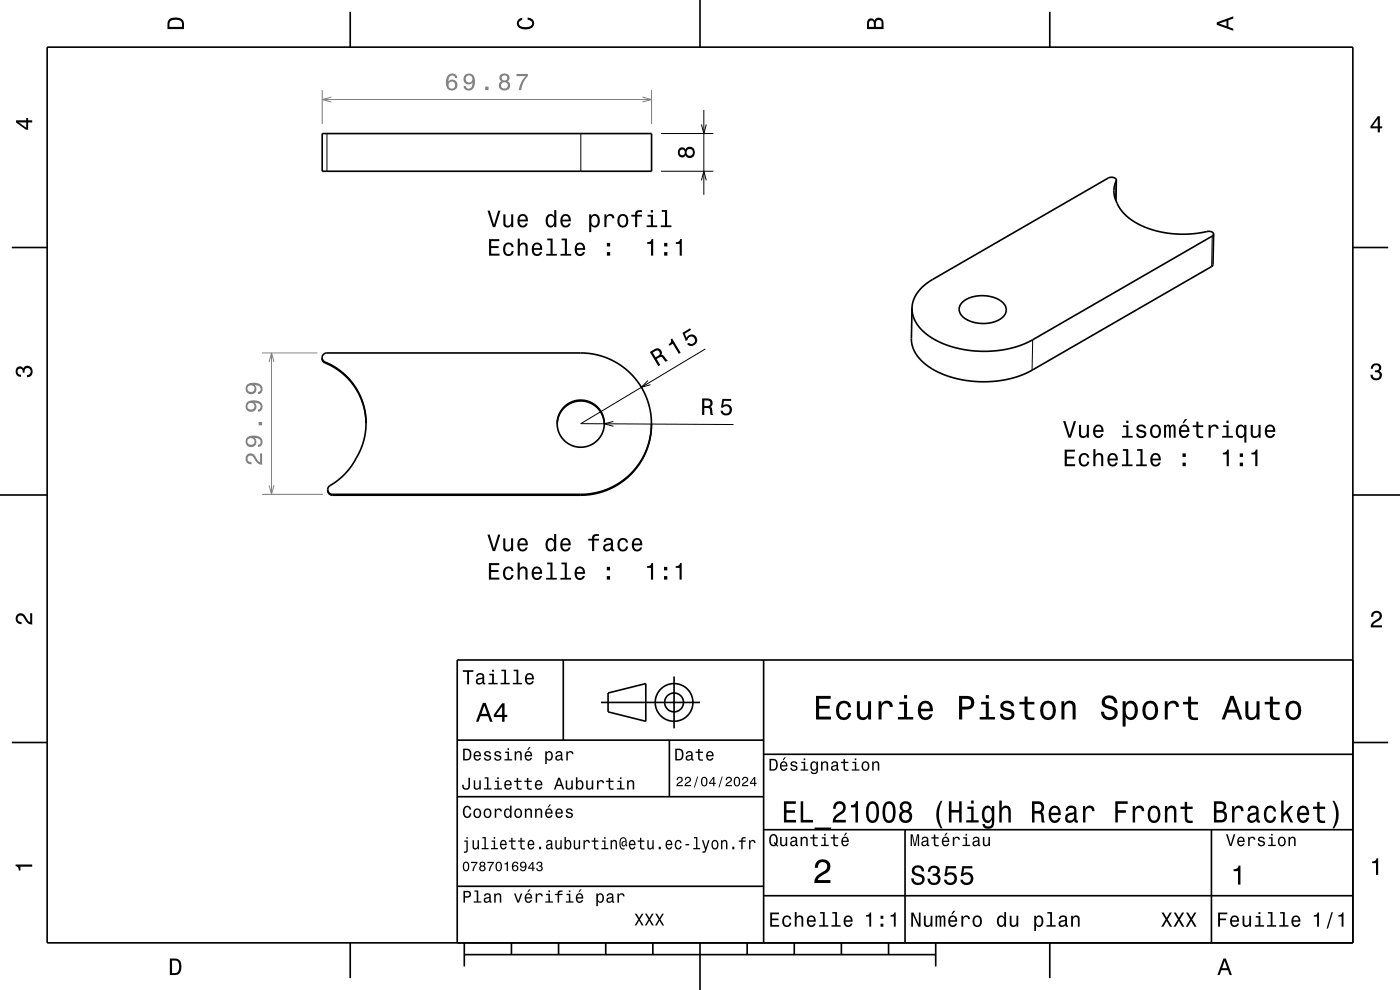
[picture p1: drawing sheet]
<svg xmlns="http://www.w3.org/2000/svg" width="297mm" height="210mm" viewBox="0 0 297 210" stroke-linecap="round" stroke-linejoin="round" font-family="sans-serif">
<path d="M68.4 19.1v7.2M138.2 19.1v7.2M55.6 74.9h11.7M55.6 104.9h12.9" fill="none" stroke="#808080" stroke-width=".21"/>
<g fill="none" stroke="#000" stroke-width=".21">
<path d="M69.4 28.3v8M123.2 28.3v8M140.2 36.3h11.1M140.2 28.3h11.1M236.8 38.4l-.1 4.1M257.2 50.1l-.2 6.4M69 76.8v.2M149.6 74l-26.4 15.9M219.1 72.1l-.2 6.4M123.2 89.9l32.4 .2M130.1 89.4l-1.9 .5 1.9 .5M137.5 80.7l-1.4 1.5 1.9-.6"/>
<path d="M70.5 104.9v.1M123.2 104.9v.1"/>
</g>
<g fill="none" stroke="#000" stroke-width=".35">
<path d="M10 10h277v190h-277zM74.3 2.5v7.5M148.5 0v10M222.7 2.5v7.5M68.4 28.3h69.8v8h-69.8zM236.8 38.2a6.7 6.7 0 0 0 2.2 7.7l1.4 1 1.9 1 1.9 .8 2.3 .6 2.2 .3 2.5 .1 2.2-.1 2.2-.4a1.42 1.42 0 0 1 1.9 .5M236.8 38.2a1.2 1.2 0 0 0-1.7-.4l-38.1 22-1.6 1.3-1 1.3-.7 1.6-.2 1.4M236.8 38.2l-.1 4.4M2.5 52.5h7.5M257.5 49.7l-.2 6.4-.3 .4-38.1 22-2.3 1.1-2.4 .8-2.2 .4-2.4 .2-2.3-.1-2.5-.2-2.1-.4-2.2-.7-2-.9-1.7-1.1-1.2-1-.9-1-.7-1.1-.5-1.2-.2-1.3 .2-6.6M257.5 49.7l-.3 .4-38.3 22.1-1.9 .9-2.4 .7-3.6 .6-4 .1-3.4-.5-3.4-1-2.8-1.5-2.3-2-1.3-2.1-.3-2M287 52.5h7.5"/>
<path d="M68.3 75.9a2.1 2.1 0 0 0 1.7 1.4l1.5 .9 1.6 1.2 1.2 1.2 1.2 1.6 .8 1.5 .6 1.7 .5 1.9 .2 2v1.7l-.3 2-1.2 3.3-1.2 2.1-1.1 1.4-1.4 1.4-1.5 1.3a2.06 2.06 0 0 0-1.4 1.4M68.3 75.9a1.5 1.5 0 0 0 1.4 1.4l1.7 1 1.6 1.2 1.4 1.4 1.1 1.6 1 1.8 .6 1.9 .4 1.9 .2 1.8M68.3 75.9l.4-.8 .6-.2h53.9l3 .3 2.4 .7 2.3 1.1 2 1.4 1.9 2 1.6 2.3 1 2.3 .6 2.4 .2 2.5M204.2 64.1a7 7 0 0 1 8.8 .4 2.21 2.21 0 0 1-1.2 3.4 7.1 7.1 0 0 1-7.9-1 1.95 1.95 0 0 1 .3-2.8zM118.2 89.8a5 5 0 0 1 5.1-4.7 5 5 0 0 1 4.9 4.9M118.2 89.8v.2M138.2 89.9l-.1 2.2-.7 2.7-1.1 2.5-1.4 2.1-1.7 1.8-1.9 1.5-2.5 1.3-2.4 .7-2.9 .3h-53a1.03 1.03 0 0 1-1-1.1M138.2 89.9l-.2 2.5-.6 2.4-1.1 2.3-1.5 2.3-1.7 1.8-2.1 1.5-2.2 1.1-2.4 .7-2.9 .4h-53l-.7-.4-.3-.6M0 105h10M287 105h10M119.5 140v17M162 140v60"/>
<path d="M287 140h-190v60M2.5 157.5h7.5M97 157h65M127.5 149h21M129 147l8-2v8l-8-2zM142 157v12M143 143.5v11M287 157.5h7.5M97 169h65M162 176h125M162 160h125M192 176v24"/>
<path d="M257 176v24M97 188h65M162 190h125M74.3 200v7.5M98.5 202.5h100M98.5 200v5M108.5 200v2.5M118.5 200v2.5M128.5 200v2.5M138.5 200v2.5M148.5 200v10M158.5 200v2.5"/>
<path d="M168.5 200v2.5M178.5 200v2.5M188.5 200v2.5M198.5 200v5M222.7 200v7.5"/>
<circle cx="123.2" cy="89.9" r="5"/>
<circle cx="143" cy="149" r="2"/>
<circle cx="143" cy="149" r="4"/>
</g>
<g fill="#000">
<path d="M36 4a2.18 2.18 0 0 0-.5 2.2h3.5v-1.2a1.43 1.43 0 0 0-1.7-1.3zM36.3 4.4a2.15 2.15 0 0 1 2.2 .3l.1 1h-2.6v-1z" fill-rule="evenodd"/>
<path d="M109.9 4.2l.9-.4v.4a.7 .7 0 0 0-.7 .5 .7 .7 0 0 0 .3 .8 1.7 1.7 0 0 0 2.5-.5 .9 .9 0 0 0-1-.8v-.5a1.24 1.24 0 0 1 1.4 1.1 1.24 1.24 0 0 1-1 1.4 2.22 2.22 0 0 1-2.5-.7l-.2-.5z" fill-rule="evenodd"/>
<path d="M184.2 4.2l-.3 .7v1.3h3.5v-1.3a.98 .98 0 0 0-.7-1.1 .98 .98 0 0 0-1.2 .6 .84 .84 0 0 0-1.3-.2zM184.5 4.5a.54 .54 0 0 1 .6-.1 .54 .54 0 0 1 .3 .6v.7h-1zM185.9 4.4a.62 .62 0 0 1 .8-.1 .62 .62 0 0 1 .3 .6v.8h-1.2z" fill-rule="evenodd"/>
<path d="M258.1 4.7v.6l3.5 1.2v-.4l-1-.4v-1.4l1-.4v-.4zM258.6 5l1.6-.5v1z" fill-rule="evenodd"/>
<path d="M3.4 25.5v.5l2.1 1.5h.5v-1.5h.8v-.5h-.8v-.5h-.4v.5zM4 26h1.6v1.1z" fill-rule="evenodd"/>
<path d="M292.3 24.7l-1.6 2.1v.4h1.6v.9h.4v-.9h.5v-.4h-.5v-2.1zM292.3 25.2v1.6h-1.1z" fill-rule="evenodd"/>
<path d="M137.9 74.7l1.8 3 .4-.3-.8-1.2a.85 .85 0 0 1 1.3-.2l.6 .7 .5-.2-1-1.2h-.4a.97 .97 0 0 0-.2-1.2 .97 .97 0 0 0-1.2 0zM138.5 74.8a1.08 1.08 0 0 1 1.2-.4 .6 .6 0 0 1 .3 .6 .6 .6 0 0 1-.5 .5l-.4 .3z" fill-rule="evenodd"/>
<path d="M142.3 72a.78 .78 0 0 1-.5 1l.2 .3 .7-.4 1.3 2.2 .4-.3-1.8-3zM144.8 70.6l.7 1.7 .3-.2a.79 .79 0 0 1 .9-.7 .79 .79 0 0 1 .7 1 .79 .79 0 0 1-1.1 .5l-.2-.2-.4 .3a1.21 1.21 0 0 0 1.9 .1 1.21 1.21 0 0 0-.2-1.8 1.21 1.21 0 0 0-1.8 .4l-.3-.9 1.3-.8-.2-.4z" fill-rule="evenodd"/>
<path d="M291.1 77.4a1.08 1.08 0 0 1 1.4-.2 1.08 1.08 0 0 1 .4 1.2l-.3 .3a1.06 1.06 0 0 1 .5 1.3 1.06 1.06 0 0 1-1.2 .7 1.1 1.1 0 0 1-1.2-1.2h.5a.71 .71 0 0 0 1 .8 .71 .71 0 0 0 .1-1.3h-.6v-.4a.61 .61 0 0 0 .8-.3 .61 .61 0 0 0-.2-.8 .61 .61 0 0 0-.9 .2l-.1 .5h-.5z" fill-rule="evenodd"/>
<path d="M3.6 78a.86 .86 0 0 1 1.4 .2 1.06 1.06 0 0 1 1.2-.6 1.06 1.06 0 0 1 .7 1.2 1.1 1.1 0 0 1-1.2 1.2v-.4a.71 .71 0 0 0 .8-1 .71 .71 0 0 0-1.3-.1v.6h-.4a.61 .61 0 0 0-.3-.8 .61 .61 0 0 0-.8 .2 .61 .61 0 0 0 .2 .8l.6 .2v.4a1.15 1.15 0 0 1-1.2-.6 1.15 1.15 0 0 1 .3-1.3z" fill-rule="evenodd"/>
<path d="M149 84.5l-.1 3.5h.5v-1.5a1.09 1.09 0 0 1 1.2 .3l.1 1.2h.6l-.3-1.5-.3-.2a.97 .97 0 0 0 .4-1.1 .97 .97 0 0 0-1-.7zM149.4 84.9a1.09 1.09 0 0 1 1.3 .4 .6 .6 0 0 1-.1 .6 .6 .6 0 0 1-.6 .2h-.6z" fill-rule="evenodd"/>
<path d="M153.2 84.6h1.9v.4h-1.5l-.2 1a1.21 1.21 0 0 1 1.8 .5 1.21 1.21 0 0 1-.8 1.7 1.21 1.21 0 0 1-1.5-1.1h.4a.8 .8 0 0 0 1.2 .4 .8 .8 0 0 0 .1-1.3 .8 .8 0 0 0-1.2 .3h-.4z" fill-rule="evenodd"/>
<path d="M103.4 113.4l1.1 3.5h.5l1.1-3.5h-.4l-.9 3-.9-3zM106.8 114.2v1.8a.89 .89 0 0 0 .6 1 .89 .89 0 0 0 1-.5v.4h.5v-2.7h-.5v1.6a.64 .64 0 0 1-.4 .7 .64 .64 0 0 1-.8-.3v-2zM110 114.5a1.54 1.54 0 0 0 .8 2.5 1.05 1.05 0 0 0 1.1-.9h-.4l-.2 .4-.4 .1a.75 .75 0 0 1-.7-.9h1.8a1.16 1.16 0 0 0-.5-1.4 1.16 1.16 0 0 0-1.5 .2zM110.4 114.7a.66 .66 0 0 1 .8-.1 .66 .66 0 0 1 .3 .7h-1.3zM116 114.5a1.57 1.57 0 0 0 .8 2.5l.4-.1 .3-.4v.4h.5v-3.6h-.4v1.3a.89 .89 0 0 0-1.6-.1zM116.4 114.8a.62 .62 0 0 1 .6-.3 .62 .62 0 0 1 .5 .6 1.11 1.11 0 0 1-.7 1.5 1.18 1.18 0 0 1-.4-1.8zM119.2 114.5a1.54 1.54 0 0 0 .7 2.5 1.06 1.06 0 0 0 1.1-.9h-.4l-.2 .4-.4 .1a.75 .75 0 0 1-.7-.9h1.8a1.17 1.17 0 0 0-.5-1.4 1.17 1.17 0 0 0-1.4 .2zM119.5 114.7a.66 .66 0 0 1 .8-.1 .66 .66 0 0 1 .3 .7h-1.3zM124.8 114.3v.4h.8v2.2h.5v-2.2h1v-.4h-1v-.4l.3-.2h.7v-.4a1.04 1.04 0 0 0-1.5 .7v.3zM128.3 114.3l-.2 .7h.4a.55 .55 0 0 1 .6-.5 .55 .55 0 0 1 .4 .7l-.2 .1a1.14 1.14 0 0 0-1.4 .9 .73 .73 0 0 0 .8 .8l.5-.1 .4-.3 .1 .3h.6v-.3l-.2-.1-.1-1.6a1.02 1.02 0 0 0-.6-.8 1.02 1.02 0 0 0-1.1 .2zM128.5 115.8l1.1-.3a.77 .77 0 0 1-.2 .9 .77 .77 0 0 1-.9 .1zM131.3 114.5a1.53 1.53 0 0 0 .8 2.5 1.05 1.05 0 0 0 1.1-1.1h-.4a.67 .67 0 0 1-.6 .7 .67 .67 0 0 1-.7-.6 1.12 1.12 0 0 1 .6-1.5 .6 .6 0 0 1 .7 .6h.4a1.09 1.09 0 0 0-.7-1 1.09 1.09 0 0 0-1.2 .4zM134.3 114.5a1.54 1.54 0 0 0 .8 2.5 1.06 1.06 0 0 0 1.1-.9h-.4l-.2 .4-.4 .1a.75 .75 0 0 1-.7-.9h1.8a1.16 1.16 0 0 0-.5-1.4 1.16 1.16 0 0 0-1.5 .2zM134.7 114.7a.66 .66 0 0 1 .8-.1 .66 .66 0 0 1 .3 .7h-1.3z" fill-rule="evenodd"/>
<path d="M3.6 130.4a1.22 1.22 0 0 1 2 .7l.4 .6 .4 .3v-1.9h.4v2.4a1.8 1.8 0 0 1-1.7-1.4 .71 .71 0 0 0-.9-.5 .71 .71 0 0 0-.5 .8 .71 .71 0 0 0 .9 .5v.5a1.18 1.18 0 0 1-1.2-.7 1.18 1.18 0 0 1 .2-1.3z" fill-rule="evenodd"/>
<path d="M103.7 119.5v3.5h2.2v-.5h-1.7v-1.2h1.6v-.4h-1.6v-1h1.7v-.4zM107 120.5a1.52 1.52 0 0 0 .8 2.5 1.05 1.05 0 0 0 1.1-1h-.4a.67 .67 0 0 1-.6 .7 .67 .67 0 0 1-.7-.6 1.12 1.12 0 0 1 .7-1.6 .6 .6 0 0 1 .6 .6h.4a1.09 1.09 0 0 0-.7-.9 1.09 1.09 0 0 0-1.2 .3zM109.8 119.3v3.7h.5v-1.6a.63 .63 0 0 1 .3-.8 .63 .63 0 0 1 .8 .4l.1 2h.4v-1.8a.88 .88 0 0 0-.6-1 .88 .88 0 0 0-1 .4v-1.3zM113.1 120.5a1.54 1.54 0 0 0 .8 2.5 1.06 1.06 0 0 0 1.1-.8h-.5l-.2 .3-.4 .1a.75 .75 0 0 1-.7-.9h1.8a1.17 1.17 0 0 0-.5-1.3 1.17 1.17 0 0 0-1.4 .1zM113.4 120.7a.66 .66 0 0 1 .8-.1 .66 .66 0 0 1 .4 .8h-1.4zM116.1 119.3v.4h.7v2.9h-.9v.4h2.2v-.4h-.9v-3.3zM119.1 119.3v.4h.7v2.9h-.9v.4h2.3v-.4h-1v-3.3zM122.2 120.5a1.54 1.54 0 0 0 .8 2.5 1.06 1.06 0 0 0 1.1-.8h-.5l-.2 .3-.4 .1a.76 .76 0 0 1-.7-.9h1.8a1.17 1.17 0 0 0-.5-1.3 1.17 1.17 0 0 0-1.4 .1zM122.5 120.7a.66 .66 0 0 1 .8-.1 .66 .66 0 0 1 .4 .8h-1.4zM128.7 122.2v.8h.7v-.8zM128.7 120.2v.8h.7v-.8z" fill-rule="evenodd"/>
<path d="M137.3 120.1v.4h.8v2.5h.4v-3.6h-.3a.77 .77 0 0 1-.9 .7zM140.9 122.2v.8h.7v-.8zM140.9 120.2v.8h.7v-.8zM143.3 120.1v.4h.9v2.5h.4v-3.6h-.3a.77 .77 0 0 1-1 .7z" fill-rule="evenodd"/>
<path d="M291.2 129.9a1.18 1.18 0 0 1 1.9 .3 1.18 1.18 0 0 1-1 1.7l-.5 .3-.3 .5h1.9v.4h-2.4a1.8 1.8 0 0 1 1.4-1.8 .71 .71 0 0 0 .5-.8 .71 .71 0 0 0-.9-.5 .71 .71 0 0 0-.5 .8h-.4z" fill-rule="evenodd"/>
<path d="M98.2 158.8v2.5h.9a1.37 1.37 0 0 0 .7-2.2 1.56 1.56 0 0 0-1.6-.3zM98.6 159.1a.98 .98 0 0 1 1.1 .7 .98 .98 0 0 1-.6 1.2h-.5zM100.7 159.6a1.04 1.04 0 0 0-.2 1.2 1.04 1.04 0 0 0 1 .5l.5-.5h-.3l-.4 .3a.54 .54 0 0 1-.5-.7h1.3a.83 .83 0 0 0-.4-.9 .83 .83 0 0 0-1 .1zM100.9 159.7l.2-.1a.47 .47 0 0 1 .5 .1 .47 .47 0 0 1 .1 .5h-.9zM102.9 159.5l-.2 .1a.69 .69 0 0 0 .9 .9l.2 .1a.43 .43 0 0 1-.4 .5 .43 .43 0 0 1-.4-.4h-.3a.74 .74 0 0 0 .9 .7 .74 .74 0 0 0 .5-1l-1-.4a.38 .38 0 0 1 .3-.5 .38 .38 0 0 1 .4 .4h.3a.78 .78 0 0 0-1.2-.4zM105.1 159.5l-.2 .1a.69 .69 0 0 0 .9 .9l.2 .1a.43 .43 0 0 1-.4 .5 .43 .43 0 0 1-.5-.4h-.3a.74 .74 0 0 0 .9 .7 .74 .74 0 0 0 .5-1l-.9-.4a.38 .38 0 0 1 .3-.5 .38 .38 0 0 1 .4 .4h.3a.77 .77 0 0 0-1.2-.4zM107.2 159.4v.3h.5v1.3h-.7v.3h1.6v-.3h-.6v-1.6zM107.7 158.7v.4h.3v-.4zM109.2 159.4v1.9h.3v-1.1a.45 .45 0 0 1 .4-.6 .45 .45 0 0 1 .5 .5v1.2h.3v-1.3a.63 .63 0 0 0-.5-.7 .63 .63 0 0 0-.7 .4v-.3zM112.2 158.5l-.4 .6h.3l.5-.6zM111.5 159.6a1.04 1.04 0 0 0-.2 1.2 1.04 1.04 0 0 0 1.1 .5l.5-.5h-.3l-.5 .3a.54 .54 0 0 1-.5-.7h1.3a.83 .83 0 0 0-.4-.9 .83 .83 0 0 0-1 .1zM111.8 159.7l.1-.1a.48 .48 0 0 1 .5 .1 .48 .48 0 0 1 .2 .5h-1zM115.7 159.4v2.7h.3v-1.1a.66 .66 0 0 0 .7 .4 .66 .66 0 0 0 .5-.6 .91 .91 0 0 0 0-1.1 .91 .91 0 0 0-1-.3l-.2 .3v-.3zM116.1 159.8a.45 .45 0 0 1 .5-.2 .45 .45 0 0 1 .3 .4 .65 .65 0 0 1 .1 .8 .65 .65 0 0 1-.7 .2 .98 .98 0 0 1-.2-1.2zM118.1 159.5l-.2 .4h.3a.39 .39 0 0 1 .4-.3 .39 .39 0 0 1 .3 .5h-.1a.65 .65 0 0 0-1 .4 .65 .65 0 0 0 .6 .9l.6-.3 .1 .2h.4v-.2l-.2-.1v-1.1a.72 .72 0 0 0-.5-.6 .72 .72 0 0 0-.7 .2zM118.2 160.6l.8-.3a.55 .55 0 0 1-.2 .7 .55 .55 0 0 1-.6 0zM120.1 159.4v1.9h.4v-1.1a.47 .47 0 0 1 .2-.6 .47 .47 0 0 1 .6 .2v.2h.4a.64 .64 0 0 0-.5-.7 .64 .64 0 0 0-.8 .4v-.3z" fill-rule="evenodd"/>
<path d="M98.2 142.2v.3h.9v2.7h.4v-2.7h.9v-.3zM101.3 143l-.3 .5h.4a.47 .47 0 0 1 .5-.4 .47 .47 0 0 1 .4 .6l-.2 .1a.84 .84 0 0 0-1 .2 .84 .84 0 0 0 0 1.1 .9 .9 0 0 0 1.3-.2l.1 .2 .5 .1v-.3l-.3-.1v-1.3a.87 .87 0 0 0-1.4-.5zM101.4 144.3l.9-.3a.66 .66 0 0 1-.1 .7 .66 .66 0 0 1-.8 .1zM103.8 142.9v.3h.6v1.6h-.8v.4h2v-.4h-.8v-1.9zM104.4 142.1v.4h.4v-.4zM106.4 142.1v.3h.6v2.4h-.8v.4h1.9v-.4h-.7v-2.7zM109 142.1v.3h.6v2.4h-.8v.4h1.9v-.4h-.7v-2.7zM111.6 143.1a1.32 1.32 0 0 0 .7 2.1 .9 .9 0 0 0 .9-.7h-.3l-.2 .3-.4 .1a.65 .65 0 0 1-.6-.8h1.6a1 1 0 0 0-.4-1.2 1 1 0 0 0-1.3 .2zM111.9 143.3a.57 .57 0 0 1 .7-.1 .57 .57 0 0 1 .3 .6h-1.2z" fill-rule="evenodd"/>
<path d="M102.4 149.1l-1.4 4h.5l.4-1.2h1.6l.4 1.2h.6l-1.5-4zM102.7 149.7l.7 1.7h-1.3zM106.5 149.2l-1.7 2.4v.5h1.7v1h.5v-1h.6v-.5h-.6v-2.4zM106.5 149.9v1.7h-1.3z" fill-rule="evenodd"/>
<path d="M143.2 158.8v2.5h.9a1.37 1.37 0 0 0 .7-2.2 1.56 1.56 0 0 0-1.6-.3zM143.6 159.1a.98 .98 0 0 1 1.1 .7 .98 .98 0 0 1-.6 1.2h-.5zM145.7 159.5l-.2 .4h.3a.39 .39 0 0 1 .5-.3 .39 .39 0 0 1 .3 .5h-.2a.65 .65 0 0 0-.9 .4 .65 .65 0 0 0 .5 .9l.7-.3v.2h.4v-.2l-.1-.1-.1-1.1a.73 .73 0 0 0-.4-.6 .73 .73 0 0 0-.8 .2zM145.8 160.6l.8-.3a.55 .55 0 0 1-.1 .7 .55 .55 0 0 1-.7 0zM148.1 158.9v.5h-.5v.3h.5v1.3a.75 .75 0 0 0 1 .4v-.3a.48 .48 0 0 1-.7-.3v-1.1h.7v-.3h-.7v-.5zM150 159.6a1.04 1.04 0 0 0-.2 1.2 1.04 1.04 0 0 0 1.1 .5l.5-.5h-.4l-.4 .3a.54 .54 0 0 1-.5-.7h1.3a.83 .83 0 0 0-.4-.9 .83 .83 0 0 0-1 .1zM150.3 159.7l.1-.1a.48 .48 0 0 1 .5 .1 .48 .48 0 0 1 .2 .5h-1z" fill-rule="evenodd"/>
<path d="M173.1 147.6v5h3.2v-.6h-2.5v-1.7h2.2v-.6h-2.2v-1.5h2.4v-.6zM177.8 149.2a2.59 2.59 0 0 0 .5 3.4 1.58 1.58 0 0 0 2.3-1.4h-.6a.95 .95 0 0 1-.9 1 .95 .95 0 0 1-1-.9 1.59 1.59 0 0 1 .9-2.1 .85 .85 0 0 1 .9 .8h.7a1.56 1.56 0 0 0-1.1-1.3 1.56 1.56 0 0 0-1.7 .5zM181.8 148.8v2.5a1.27 1.27 0 0 0 .9 1.4 1.27 1.27 0 0 0 1.5-.7v.6h.6v-3.8h-.6v2.2a.92 .92 0 0 1-.6 1.1 .92 .92 0 0 1-1.2-.4v-2.9zM186.4 148.8v3.8h.6v-2.2a.95 .95 0 0 1 .5-1.1 .95 .95 0 0 1 1.2 .3l.1 .4h.6a1.28 1.28 0 0 0-1-1.4 1.28 1.28 0 0 0-1.4 .8v-.6zM190.8 148.9v.5h1v2.7h-1.3v.5h3.2v-.5h-1.3v-3.2zM191.8 147.4v.8h.6v-.8zM195.1 149.2a2.62 2.62 0 0 0 .5 3.4 1.57 1.57 0 0 0 2.2-1.1h-.6l-.3 .5-.5 .2a1.08 1.08 0 0 1-1-1.3h2.5a1.66 1.66 0 0 0-.7-2 1.66 1.66 0 0 0-2.1 .3zM195.6 149.5a.94 .94 0 0 1 1.2-.2 .94 .94 0 0 1 .5 1h-1.9zM203.5 147.6v5h.6v-2.1h.8a1.47 1.47 0 0 0 1.8-1.2 1.47 1.47 0 0 0-1.5-1.7zM204.1 148.2a1.6 1.6 0 0 1 1.8 .5 .86 .86 0 0 1 0 .9 .86 .86 0 0 1-.9 .3h-.9zM208.1 148.9v.5h1v2.7h-1.3v.5h3.3v-.5h-1.3v-3.2zM209.1 147.4v.8h.7v-.8zM212.6 148.9a1.08 1.08 0 0 0-.3 1.2 1.08 1.08 0 0 0 1 .7l1.1 .4a.57 .57 0 0 1 .2 .6 .57 .57 0 0 1-.5 .4 .96 .96 0 0 1-1.4-.8h-.6a1.6 1.6 0 0 0 1.3 1.4 1.6 1.6 0 0 0 1.7-.8 1.13 1.13 0 0 0-1-1.6l-1.1-.3-.2-.4a.87 .87 0 0 1 .9-.5 .87 .87 0 0 1 .8 .6h.6a1.41 1.41 0 0 0-2.1-1.1zM217.4 147.8v1.1h-1.1v.5h1.1v2.6l.2 .4 .4 .3h1.4v-.5a.97 .97 0 0 1-1.4-.5v-2.3h1.4v-.5h-1.4v-1.1zM221.1 149.2a2.56 2.56 0 0 0 .5 3.4 1.72 1.72 0 0 0 1.8-.2 1.72 1.72 0 0 0 .6-1.7 1.7 1.7 0 0 0-.9-1.9 1.7 1.7 0 0 0-2 .4zM221.6 149.6a.96 .96 0 0 1 1-.4 .96 .96 0 0 1 .7 .8 1.59 1.59 0 0 1-1 2.2 1.19 1.19 0 0 1-1-1.5zM225.2 148.8v3.8h.6v-2.2a.97 .97 0 0 1 .5-1.1 .97 .97 0 0 1 1.1 .2l.1 .7v2.4h.7v-2.5a1.27 1.27 0 0 0-.9-1.4 1.27 1.27 0 0 0-1.5 .6v-.5zM234.1 147.9a1.38 1.38 0 0 0-.3 1.5 1.38 1.38 0 0 0 1.3 .9 1.25 1.25 0 0 1 1.4 .9 1.15 1.15 0 0 1-1.3 .9 1.15 1.15 0 0 1-1-1.1h-.7a1.8 1.8 0 0 0 1.7 1.8 1.8 1.8 0 0 0 1.9-1.6 1.46 1.46 0 0 0-1.5-1.4l-.6-.2a.83 .83 0 0 1-.5-1.1 .83 .83 0 0 1 1.2-.3l.5 .5 .1 .4h.7a1.67 1.67 0 0 0-1-1.6 1.67 1.67 0 0 0-1.9 .4zM238.2 148.8v5.3h.6v-2.1a1.32 1.32 0 0 0 1.4 .7 1.32 1.32 0 0 0 1.1-1.1 2.43 2.43 0 0 0-.8-2.8 1.21 1.21 0 0 0-1.7 .5v-.5zM239.1 149.6a.9 .9 0 0 1 .9-.4 .9 .9 0 0 1 .7 .8 1.61 1.61 0 0 1-.9 2.2 1.18 1.18 0 0 1-1-1.5zM242.8 149.2a2.56 2.56 0 0 0 .5 3.4 1.72 1.72 0 0 0 1.8-.2 1.72 1.72 0 0 0 .6-1.7 1.7 1.7 0 0 0-.9-1.9 1.7 1.7 0 0 0-2 .4zM243.3 149.6a.96 .96 0 0 1 1-.4 .96 .96 0 0 1 .7 .8 1.59 1.59 0 0 1-1 2.2 1.19 1.19 0 0 1-1-1.5zM247.1 148.8v3.8h.6v-2.2a.95 .95 0 0 1 .5-1.1 .95 .95 0 0 1 1.2 .3l.1 .4h.6a1.28 1.28 0 0 0-1-1.4 1.28 1.28 0 0 0-1.4 .8v-.6zM252 147.8v1.1h-1v.5h1l.1 2.6 .2 .4 .4 .3h1.4v-.5a.97 .97 0 0 1-1.4-.5v-2.3h1.4v-.5h-1.4v-1.1zM261 147.6l-1.8 5h.6l.6-1.4h2l.5 1.4h.7l-1.9-5zM261.4 148.3l.7 2.2h-1.5zM264.2 148.8v2.5a1.27 1.27 0 0 0 .9 1.4 1.27 1.27 0 0 0 1.5-.7v.6h.6v-3.8h-.6v2.2a.92 .92 0 0 1-.6 1.1 .92 .92 0 0 1-1.1-.4l-.1-2.9zM269.4 147.8v1.1h-1.1v.5h1.1v2.6l.2 .4 .4 .3 .7 .1 .8-.1v-.5a.97 .97 0 0 1-1.4-.5l-.1-2.3h1.5v-.5h-1.5v-1.1zM273.1 149.2a2.56 2.56 0 0 0 .6 3.4 1.72 1.72 0 0 0 1.8-.2 1.72 1.72 0 0 0 .6-1.7 1.7 1.7 0 0 0-.9-1.9 1.7 1.7 0 0 0-2.1 .4zM273.6 149.6a.96 .96 0 0 1 1-.4 .96 .96 0 0 1 .7 .8 1.59 1.59 0 0 1-.9 2.2 1.19 1.19 0 0 1-1.1-1.5z" fill-rule="evenodd"/>
<path d="M99.4 165v1.6a.53 .53 0 0 1-.6 .6 .53 .53 0 0 1-.4-.7h-.3a.84 .84 0 0 0 .7 1.1 .84 .84 0 0 0 .9-.9v-1.7zM100.5 165.5v1.3a.63 .63 0 0 0 .4 .7 .63 .63 0 0 0 .8-.3v.3h.3v-2h-.3v1.2a.46 .46 0 0 1-.3 .5 .46 .46 0 0 1-.6-.2v-1.5zM102.8 164.9v.2h.5v2.1h-.6v.3h1.6v-.3h-.7v-2.3zM105 165.6v.3h.5v1.3h-.7v.3h1.7v-.3h-.7v-1.6zM105.5 164.9v.3h.3v-.3zM107.2 165.7a1.04 1.04 0 0 0-.2 1.2 1.04 1.04 0 0 0 1 .6l.5-.6h-.3l-.4 .4a.54 .54 0 0 1-.5-.7h1.3a.83 .83 0 0 0-.4-1 .83 .83 0 0 0-1 .1zM107.4 165.9l.2-.1a.48 .48 0 0 1 .5 .1 .48 .48 0 0 1 .1 .4h-.9zM109.6 165v.6h-.5v.3h.5v1.3a.74 .74 0 0 0 1 .3v-.3l-.6-.1-.1-.3v-.9h.7v-.3h-.7v-.6zM111.8 165v.6h-.6v.3h.6v1.3a.75 .75 0 0 0 1 .3v-.3a.48 .48 0 0 1-.7-.2v-1.1h.7v-.3h-.7v-.6zM113.7 165.7a1.04 1.04 0 0 0-.2 1.2 1.04 1.04 0 0 0 1 .6l.5-.6h-.3l-.4 .4a.54 .54 0 0 1-.5-.7h1.3a.83 .83 0 0 0-.4-1 .83 .83 0 0 0-1 .1zM113.9 165.9l.2-.1a.48 .48 0 0 1 .5 .1 .48 .48 0 0 1 .1 .4h-.9zM118.4 165l-.9 2.5h.3l.3-.8h1l.3 .8h.3l-.9-2.5zM118.6 165.3l.4 1.1h-.8zM120 165.5v1.3a.63 .63 0 0 0 .5 .7 .63 .63 0 0 0 .7-.3v.3h.3v-2h-.3v1.2a.46 .46 0 0 1-.3 .5 .46 .46 0 0 1-.6-.2v-1.5zM122.2 164.9v2.6h.3v-.3a.66 .66 0 0 0 .7 .3 .66 .66 0 0 0 .5-.6 .9 .9 0 0 0 0-1 .9 .9 0 0 0-1-.3l-.2 .2v-.9zM122.6 165.9a.45 .45 0 0 1 .5-.1 .45 .45 0 0 1 .3 .4 .65 .65 0 0 1 .1 .7 .65 .65 0 0 1-.7 .3 .98 .98 0 0 1-.2-1.3zM124.4 165.5v1.3a.63 .63 0 0 0 .4 .7 .63 .63 0 0 0 .8-.3v.3h.3v-2h-.4v1.2a.46 .46 0 0 1-.2 .5 .46 .46 0 0 1-.6-.2v-1.5zM126.7 165.5v2h.3v-1.1a.47 .47 0 0 1 .2-.6 .47 .47 0 0 1 .6 .2v.1h.4a.64 .64 0 0 0-.5-.6 .64 .64 0 0 0-.8 .4v-.4zM129.1 165v.6h-.5v.3h.5v1.3a.75 .75 0 0 0 1.1 .3v-.3a.48 .48 0 0 1-.7-.2l-.1-1.1h.8v-.3h-.8v-.6zM131 165.6v.3h.5v1.3h-.6v.3h1.6v-.3h-.7v-1.6zM131.5 164.9v.3h.3v-.3zM133 165.5v2h.4v-1.1a.45 .45 0 0 1 .3-.7 .45 .45 0 0 1 .5 .6v1.2h.3v-1.3a.63 .63 0 0 0-.4-.7 .63 .63 0 0 0-.8 .3v-.3z" fill-rule="evenodd"/>
<path d="M98.4 171.2a1.45 1.45 0 0 0 .7 2.3 .94 .94 0 0 0 .9-1h-.3a.59 .59 0 0 1-.8 .7 1.31 1.31 0 0 1 .2-2l.3 .1 .2 .4h.4a.85 .85 0 0 0-.6-.8 .85 .85 0 0 0-1 .3zM100.6 171.7a1.04 1.04 0 0 0-.1 1.3 1.04 1.04 0 0 0 1.1 .5 1.04 1.04 0 0 0 .5-1.3 1.04 1.04 0 0 0-1.2-.7zM100.9 171.9a.48 .48 0 0 1 .5-.1 .48 .48 0 0 1 .3 .4 .66 .66 0 0 1 0 .7 .66 .66 0 0 1-.7 .3 .98 .98 0 0 1-.1-1.3zM102.8 171.7a1.04 1.04 0 0 0-.2 1.3 1.04 1.04 0 0 0 1.2 .5 1.04 1.04 0 0 0 .5-1.3 1.04 1.04 0 0 0-1.2-.7zM103 171.9a.48 .48 0 0 1 .5-.1 .48 .48 0 0 1 .4 .4 .66 .66 0 0 1 0 .7 .66 .66 0 0 1-.7 .3 .97 .97 0 0 1-.2-1.3zM105 171.5v2h.3v-1.1a.47 .47 0 0 1 .2-.6 .47 .47 0 0 1 .6 .2l.1 .1h.3a.64 .64 0 0 0-.5-.6 .64 .64 0 0 0-.7 .4v-.4zM107.1 171.7a1.06 1.06 0 0 0-.2 1.2 1.06 1.06 0 0 0 .9 .6l.4-.3v.3h.3v-2.6h-.3v.9a.63 .63 0 0 0-1.1-.1zM107.4 171.9a.44 .44 0 0 1 .4-.1 .44 .44 0 0 1 .4 .4 .65 .65 0 0 1 0 .7 .65 .65 0 0 1-.7 .3l-.2-.4zM109.3 171.7a1.04 1.04 0 0 0-.1 1.3 1.04 1.04 0 0 0 1.1 .5 1.04 1.04 0 0 0 .5-1.3 1.04 1.04 0 0 0-1.2-.7zM109.5 171.9a.48 .48 0 0 1 .6-.1 .48 .48 0 0 1 .3 .4 .66 .66 0 0 1 0 .7 .66 .66 0 0 1-.7 .3 .98 .98 0 0 1-.2-1.3zM111.4 171.5v2h.3v-1.1a.45 .45 0 0 1 .3-.7 .45 .45 0 0 1 .5 .6v1.2h.4v-1.3a.63 .63 0 0 0-.5-.7 .63 .63 0 0 0-.7 .3v-.3zM113.5 171.5v2h.3v-1.1a.45 .45 0 0 1 .3-.6 .45 .45 0 0 1 .6 .2v1.5h.3v-1.3a.63 .63 0 0 0-.4-.7 .63 .63 0 0 0-.8 .3v-.3zM116.5 170.7l-.3 .6h.2l.5-.6zM115.9 171.7a1.04 1.04 0 0 0-.2 1.2 1.04 1.04 0 0 0 1 .6l.5-.6h-.3l-.4 .4a.54 .54 0 0 1-.5-.7h1.2a.83 .83 0 0 0-.3-1 .83 .83 0 0 0-1 .1zM116.1 171.9l.2-.1a.47 .47 0 0 1 .4 .1 .47 .47 0 0 1 .2 .4h-.9zM118 171.7a1.04 1.04 0 0 0-.2 1.2 1.04 1.04 0 0 0 1.1 .6l.5-.6h-.3l-.5 .4a.53 .53 0 0 1-.5-.7h1.3a.83 .83 0 0 0-.3-1 .83 .83 0 0 0-1.1 .1zM118.3 171.9l.1-.1a.47 .47 0 0 1 .5 .1 .47 .47 0 0 1 .2 .4h-1zM120.2 171.6l-.1 .2a.69 .69 0 0 0 .8 .9l.3 .1a.43 .43 0 0 1-.4 .5 .43 .43 0 0 1-.5-.4h-.3a.74 .74 0 0 0 .9 .7 .74 .74 0 0 0 .5-1.1l-1-.3a.38 .38 0 0 1 .3-.5 .38 .38 0 0 1 .5 .3h.3a.77 .77 0 0 0-1.3-.4z" fill-rule="evenodd"/>
<path d="M143.7 164.9l-.2 .6h.3a.4 .4 0 0 1 .3-.5 .4 .4 0 0 1 .5 .3 .4 .4 0 0 1-.3 .5l-.2 .1a.93 .93 0 0 0-.6 .9h1.4v-.3h-1.1l.5-.4a.67 .67 0 0 0 .5-1 .67 .67 0 0 0-1.1-.2zM145.5 164.9l-.2 .6h.2a.4 .4 0 0 1 .3-.5 .4 .4 0 0 1 .5 .3 .4 .4 0 0 1-.3 .5l-.1 .1a.93 .93 0 0 0-.7 .9h1.4v-.3h-1.1l.5-.4a.67 .67 0 0 0 .5-1 .67 .67 0 0 0-1-.2zM147.9 164.7l-.7 2.3h.2l.7-2.3zM148.9 165a1.15 1.15 0 0 0 .5 1.8 1.16 1.16 0 0 0 .5-1.8 .63 .63 0 0 0-1 0zM149.2 165.1l.2-.1a.98 .98 0 0 1 0 1.6l-.2-.1-.2-.3v-.7zM151.3 164.8l-.9 1.2v.3h.9v.5h.2v-.5h.3v-.3h-.3v-1.2zM151.3 165.2v.8h-.6zM153.1 164.7l-.7 2.3h.2l.7-2.3zM154.1 164.9l-.2 .6h.3a.4 .4 0 0 1 .3-.5 .4 .4 0 0 1 .5 .3 .4 .4 0 0 1-.3 .5l-.2 .1a.93 .93 0 0 0-.6 .9h1.4v-.3h-1.1l.5-.4a.67 .67 0 0 0 .5-1 .67 .67 0 0 0-1.1-.2zM155.8 165a1.15 1.15 0 0 0 .5 1.8 1.16 1.16 0 0 0 .5-1.8 .63 .63 0 0 0-1 0zM156.1 165.1l.2-.1a.98 .98 0 0 1 0 1.6l-.2-.1-.2-.3v-.7zM157.6 164.9l-.2 .6h.3a.4 .4 0 0 1 .3-.5 .4 .4 0 0 1 .5 .3 .4 .4 0 0 1-.3 .5l-.2 .1a.94 .94 0 0 0-.6 .9h1.3v-.3h-1l.4-.4a.67 .67 0 0 0 .6-1 .67 .67 0 0 0-1.1-.2zM160 164.8l-.9 1.2v.3h.9v.5h.2v-.5h.3v-.3h-.3v-1.2zM160 165.2v.8h-.7z" fill-rule="evenodd"/>
<path d="M163.2 161v2.5h.9a1.37 1.37 0 0 0 .7-2.2 1.58 1.58 0 0 0-1.6-.3zM163.6 161.3a.98 .98 0 0 1 1.1 .7 .98 .98 0 0 1-.6 1.2h-.5zM166.4 160.7l-.4 .6h.2l.5-.6zM165.7 161.7a1.04 1.04 0 0 0-.2 1.2 1.04 1.04 0 0 0 1 .6l.5-.6h-.3l-.4 .4a.54 .54 0 0 1-.5-.7h1.3a.83 .83 0 0 0-.4-1 .83 .83 0 0 0-1 .1zM165.9 161.9l.2-.1a.48 .48 0 0 1 .5 .1 .48 .48 0 0 1 .1 .4h-.9zM167.9 161.6l-.2 .2a.68 .68 0 0 0 .9 .9l.2 .1a.43 .43 0 0 1-.4 .5 .43 .43 0 0 1-.4-.4h-.3a.74 .74 0 0 0 .9 .7 .74 .74 0 0 0 .5-1.1l-1-.3a.38 .38 0 0 1 .3-.5 .38 .38 0 0 1 .4 .4l.3-.1a.78 .78 0 0 0-1.2-.4zM170 161.6v.3h.5v1.3h-.7v.3h1.7v-.3h-.7v-1.6zM170.5 160.9v.3h.3v-.3zM172.1 161.7a1.06 1.06 0 0 0-.2 1.2 1.06 1.06 0 0 0 .9 .6l.4-.3a.52 .52 0 0 1-.2 .7 .52 .52 0 0 1-.7-.3h-.3a.78 .78 0 0 0 .9 .6 .78 .78 0 0 0 .6-.8v-1.9h-.3v.4l-.2-.3a.64 .64 0 0 0-.9 .1zM172.4 161.9a.45 .45 0 0 1 .4-.1 .45 .45 0 0 1 .4 .4 .65 .65 0 0 1 0 .7 .65 .65 0 0 1-.7 .3l-.2-.4zM174.2 161.5v2h.3v-1.1a.45 .45 0 0 1 .3-.6 .45 .45 0 0 1 .5 .2l.1 1.5h.3v-1.3a.63 .63 0 0 0-.5-.7 .63 .63 0 0 0-.7 .3v-.3zM176.6 161.6l-.2 .5h.3a.39 .39 0 0 1 .4-.4 .39 .39 0 0 1 .3 .6h-.1a.65 .65 0 0 0-1 .4 .65 .65 0 0 0 .6 .8l.6-.3 .1 .2 .4 .1-.2-.4v-1a.73 .73 0 0 0-1.2-.5zM176.7 162.7l.8-.2a.55 .55 0 0 1-.2 .6 .55 .55 0 0 1-.6 .1zM178.9 161v.6h-.5v.3h.5l.1 1.3a.75 .75 0 0 0 1 .3v-.3a.48 .48 0 0 1-.7-.2v-1.1h.7v-.3h-.7v-.6zM180.8 161.6v.3h.5v1.3h-.6v.3h1.6v-.3h-.6v-1.6zM181.3 160.9v.3h.4v-.3zM183 161.7a1.04 1.04 0 0 0-.2 1.3 1.04 1.04 0 0 0 1.2 .5 1.04 1.04 0 0 0 .4-1.3 1.04 1.04 0 0 0-1.2-.7zM183.2 161.9a.48 .48 0 0 1 .5-.1 .48 .48 0 0 1 .4 .4 .66 .66 0 0 1 0 .7 .66 .66 0 0 1-.7 .3 .98 .98 0 0 1-.2-1.3zM185 161.5v2h.3v-1.1a.45 .45 0 0 1 .3-.6 .45 .45 0 0 1 .6 .2v1.5h.3v-1.3a.63 .63 0 0 0-.4-.7 .63 .63 0 0 0-.8 .3v-.3z" fill-rule="evenodd"/>
<path d="M163.4 177.2a1.45 1.45 0 0 0 .7 2.3l.5-.2 .3 .3 .2-.2-.3-.3a1.53 1.53 0 0 0-.5-2.2l-.6 .1zM163.8 177.3l.3-.1a1.21 1.21 0 0 1 .5 1.7l-.3-.3-.2 .2 .3 .3a.45 .45 0 0 1-.7-.1 1.62 1.62 0 0 1 .1-1.7zM165.5 177.5v1.3a.63 .63 0 0 0 .4 .7 .63 .63 0 0 0 .8-.3v.3h.3v-2h-.3v1.2a.46 .46 0 0 1-.3 .5 .46 .46 0 0 1-.6-.2v-1.5zM167.9 177.6l-.2 .5h.3a.39 .39 0 0 1 .5-.4 .39 .39 0 0 1 .2 .6h-.1a.65 .65 0 0 0-.9 .4 .65 .65 0 0 0 .5 .8l.6-.3 .1 .2 .4 .1v-.3h-.2v-1.1a.73 .73 0 0 0-1.2-.5zM168 178.7l.8-.2a.55 .55 0 0 1-.2 .6 .55 .55 0 0 1-.6 .1zM169.8 177.5v2h.4v-1.1a.45 .45 0 0 1 .2-.6 .45 .45 0 0 1 .6 .2v1.5h.3v-1.3a.63 .63 0 0 0-.4-.7 .63 .63 0 0 0-.8 .3v-.3zM172.4 177v.6h-.5v.3h.5l.1 1.3a.75 .75 0 0 0 1 .3v-.3a.49 .49 0 0 1-.7-.2v-1.1h.7v-.3h-.7v-.6zM174.3 177.6v.3h.5v1.3h-.6v.3h1.6v-.3h-.6v-1.6zM174.8 176.9v.3h.4v-.3zM176.8 177v.6h-.6v.3h.6v1.3a.74 .74 0 0 0 1 .3v-.3a.49 .49 0 0 1-.7-.2v-1.1h.7v-.3h-.7v-.6zM179.4 176.7l-.4 .6h.2l.5-.6zM178.7 177.7a1.04 1.04 0 0 0-.2 1.2 1.04 1.04 0 0 0 1 .6l.5-.6h-.3l-.4 .4a.54 .54 0 0 1-.5-.7h1.3a.83 .83 0 0 0-.4-1 .83 .83 0 0 0-1 .1zM178.9 177.9l.2-.1a.48 .48 0 0 1 .5 .1 .48 .48 0 0 1 .1 .4h-.9z" fill-rule="evenodd"/>
<path d="M166.3 170v4.5h2.6v-.6h-2.1v-1.5h1.9v-.5h-1.9v-1.4h2v-.5zM169.9 170v4.5h2.6v-.6h-2.1v-3.9zM172.8 175.5v.5h3.5v-.5zM177.1 170.4l-.3 .4-.1 .8h.6a.85 .85 0 0 1 .5-1.1 .85 .85 0 0 1 1 .4 .85 .85 0 0 1-.3 1.1l-.2 .2a2.29 2.29 0 0 0-1.7 2.3h2.8v-.6h-2.2a2.05 2.05 0 0 1 1.4-1.2 1.41 1.41 0 0 0 .7-2.1 1.41 1.41 0 0 0-2.2-.2zM180.5 170.8v.5h1v3.2h.5v-4.6h-.4a.91 .91 0 0 1-1.1 .9zM184.5 170.1a3.4 3.4 0 0 0 0 4.4l.6 .1 .6-.1a3.3 3.3 0 0 0 .6-3.6 1.24 1.24 0 0 0-1.8-.8zM184.7 170.6l.4-.1 .4 .1a3.3 3.3 0 0 1 0 3.4l-.4 .1-.4-.1a3.3 3.3 0 0 1 0-3.4zM188 170.1a3.4 3.4 0 0 0 0 4.4l.6 .1 .6-.1a3.3 3.3 0 0 0 .6-3.6 1.24 1.24 0 0 0-1.8-.8zM188.2 170.6l.4-.1 .4 .1a3.3 3.3 0 0 1 0 3.4l-.4 .1-.4-.1a3.3 3.3 0 0 1 0-3.4zM191.2 170.3a1.14 1.14 0 0 0 .2 1.7 1.38 1.38 0 0 0-.3 2.1 1.38 1.38 0 0 0 2.1 0 1.38 1.38 0 0 0-.4-2.1 1.19 1.19 0 0 0 .4-1.6 1.19 1.19 0 0 0-1.6-.4zM191.3 173.2a.86 .86 0 0 1 1.7 0 .86 .86 0 0 1-1.7 0zM191.4 171.2a.71 .71 0 0 1 1.4 0 .71 .71 0 0 1-1.4 0zM199.6 169.9a5 5 0 0 0 0 5.8h.3a6 6 0 0 1 0-5.8zM201.3 170v4.5h.6v-2.1h1.6v2.1h.5v-4.5h-.5v1.8h-1.6v-1.8zM205.2 171.1v.5h.8v2.4h-1v.5h2.6v-.5h-1.1v-2.9zM206 169.8v.7h.6v-.7zM208.6 171.4a2.64 2.64 0 0 0 .4 3.1h.8l.6-.6a.99 .99 0 0 1-.8 1.4 .56 .56 0 0 1-.7-.5h-.5a1.27 1.27 0 0 0 1.5 1.1 1.27 1.27 0 0 0 1-1.6v-3.3h-.5v.6l-.4-.6a.97 .97 0 0 0-1.4 .4zM209.3 171.5l.3-.1a1.57 1.57 0 0 1 .3 2.6l-.3 .1a1.06 1.06 0 0 1-.8-1.4l.1-.6zM212 169.8v4.7h.5v-2a.87 .87 0 0 1 1.1-1.1l.3 .5v2.6h.5v-2.3a1.02 1.02 0 0 0-.6-1.3 1.02 1.02 0 0 0-1.3 .6v-1.7zM218.9 170v4.5h.6v-1.9a1.18 1.18 0 0 1 1.3 .3l.2 1.6h.6l-.3-1.9-.3-.3a1.27 1.27 0 0 0 .5-1.4 1.27 1.27 0 0 0-1.2-.9zM219.5 170.5a1.19 1.19 0 0 1 1.4 .4 .76 .76 0 0 1-.1 .8 .76 .76 0 0 1-.7 .3h-.6zM222.8 171.4a2.55 2.55 0 0 0 .4 3.1 1.26 1.26 0 0 0 1.8-1h-.5l-.3 .4-.4 .2a.95 .95 0 0 1-.8-1.2h2a1.46 1.46 0 0 0-.3-1.5 1.46 1.46 0 0 0-1.5-.4zM223.2 171.6a.7 .7 0 0 1 .7-.2 .7 .7 0 0 1 .6 .6v.4h-1.5zM226.4 171.2l-.3 .8h.4a.65 .65 0 0 1 .9-.7 .65 .65 0 0 1 .4 1l-.3 .1a1.23 1.23 0 0 0-1.4 .5 1.23 1.23 0 0 0 .1 1.4 1.14 1.14 0 0 0 1.7-.3l.1 .4 .7 .1v-.5h-.3v-2.1a1.15 1.15 0 0 0-.8-1 1.15 1.15 0 0 0-1.2 .3zM226.6 173.1l1.3-.4a.96 .96 0 0 1-.2 1 .96 .96 0 0 1-1 .3l-.2-.2zM229.8 171v3.5h.5v-2a.86 .86 0 0 1 1-1.1l.2 .2 .2 .5h.5a1.03 1.03 0 0 0-.8-1.2 1.03 1.03 0 0 0-1.2 .7v-.6zM236.6 170v4.5h.5v-2.1h1.7v-.5h-1.7v-1.4h2.1v-.5zM240.3 171v3.5h.5v-2a.86 .86 0 0 1 1.1-1.1l.2 .2 .1 .5h.5a1.03 1.03 0 0 0-.7-1.2 1.03 1.03 0 0 0-1.2 .7v-.6zM243.8 171.4a2.49 2.49 0 0 0 .4 3.1 1.28 1.28 0 0 0 1.9-1 2.23 2.23 0 0 0-.7-2.5l-.6-.1-.6 .1zM244.2 171.7a.72 .72 0 0 1 1.2 0 2.11 2.11 0 0 1-.2 2.3l-.4 .1a1.06 1.06 0 0 1-.8-1.4zM247.1 171v3.5h.5v-2a.87 .87 0 0 1 1.2-1.1l.2 .5v2.6h.6v-2.3a1.03 1.03 0 0 0-.7-1.3 1.03 1.03 0 0 0-1.3 .6v-.5zM251.3 170.1v1h-.9v.5h.9l.1 2.3a1.18 1.18 0 0 0 1.6 .7v-.5h-.8l-.2-.2-.2-.7v-1.6h1.2v-.5h-1.2v-1zM257.5 170v4.5h1.5a1.28 1.28 0 0 0 1.3-1 1.28 1.28 0 0 0-.7-1.5 1.11 1.11 0 0 0 .5-1.2 1.11 1.11 0 0 0-1.1-.8zM258.1 170.5h.8a.67 .67 0 0 1 .7 .7 .67 .67 0 0 1-.7 .6h-.8zM258.1 172.4h.8a.78 .78 0 0 1 .9 .7 .78 .78 0 0 1-.8 .8h-.9zM261.4 171v3.5h.5v-2a.86 .86 0 0 1 1.1-1.1l.1 .2 .2 .5h.5a1.03 1.03 0 0 0-.7-1.2 1.03 1.03 0 0 0-1.3 .7v-.6zM265 171.2l-.3 .8h.5a.65 .65 0 0 1 .8-.7 .65 .65 0 0 1 .4 1l-.2 .1a1.23 1.23 0 0 0-1.4 .5 1.23 1.23 0 0 0 0 1.4 1.14 1.14 0 0 0 1.8-.3l.1 .4 .6 .1v-.5h-.3v-2.1a1.16 1.16 0 0 0-.7-1 1.16 1.16 0 0 0-1.3 .3zM265.2 173.1l1.3-.4a.96 .96 0 0 1-.1 1 .96 .96 0 0 1-1 .3l-.3-.2zM268.5 171.4a2.53 2.53 0 0 0 .4 3.1 1.28 1.28 0 0 0 1.8-1.3h-.5a.76 .76 0 0 1-.5 .8 .76 .76 0 0 1-.9-.3 1.59 1.59 0 0 1 .7-2.3 .73 .73 0 0 1 .7 .7h.5a1.25 1.25 0 0 0-.8-1.2 1.25 1.25 0 0 0-1.4 .5zM271.8 169.8v4.7h.5v-1.3l.5-.5 1 1.8h.5l-1.1-2.2 1.2-1.3h-.7l-1.4 1.6v-2.8zM275.5 171.4a2.55 2.55 0 0 0 .4 3.1 1.26 1.26 0 0 0 1.8-1h-.5l-.3 .4-.4 .2a.95 .95 0 0 1-.8-1.2h2a1.45 1.45 0 0 0-.3-1.5 1.45 1.45 0 0 0-1.5-.4zM275.9 171.6a.7 .7 0 0 1 .7-.2 .7 .7 0 0 1 .6 .6v.4h-1.5zM279.4 170.1v1h-.9v.5h.9l.1 2.3a1.17 1.17 0 0 0 1.6 .7v-.5h-.8l-.2-.2-.2-.7v-1.6h1.2v-.5h-1.2v-1zM282.7 169.9a6.1 6.1 0 0 1 0 5.8h.3a5 5 0 0 0 0-5.8z" fill-rule="evenodd"/>
<path d="M193.2 177v2.5h.3v-2.3l.4 2.3h.3l.5-2.3v2.3h.3v-2.5h-.5l-.4 2.2-.5-2.2zM195.7 177.6l-.2 .5h.3a.39 .39 0 0 1 .5-.4 .39 .39 0 0 1 .3 .6h-.2a.65 .65 0 0 0-.9 .4 .65 .65 0 0 0 .5 .8l.7-.3v.2l.4 .1v-.3h-.1l-.1-1.1a.73 .73 0 0 0-1.2-.5zM195.8 178.7l.8-.2a.55 .55 0 0 1-.1 .6 .55 .55 0 0 1-.7 .1zM198.1 177v.6h-.5v.3h.5v1.3a.74 .74 0 0 0 1 .3v-.3a.49 .49 0 0 1-.7-.2v-1.1h.7v-.3h-.7v-.6zM200.7 176.7l-.4 .6h.3l.5-.6zM200 177.7a1.04 1.04 0 0 0-.2 1.2 1.04 1.04 0 0 0 1.1 .6l.5-.6h-.4l-.4 .4a.54 .54 0 0 1-.5-.7h1.3a.83 .83 0 0 0-.4-1 .83 .83 0 0 0-1 .1zM200.3 177.9l.1-.1a.48 .48 0 0 1 .5 .1 .48 .48 0 0 1 .2 .4h-1zM202.1 177.5v2h.3v-1.1a.47 .47 0 0 1 .3-.6 .47 .47 0 0 1 .6 .2v.1h.3a.64 .64 0 0 0-.4-.6 .64 .64 0 0 0-.8 .4v-.4zM204.3 177.6v.3h.5v1.3h-.6v.3h1.6v-.3h-.6v-1.6zM204.8 176.9v.3h.4v-.3zM206.6 177.6l-.2 .5h.3a.39 .39 0 0 1 .4-.4 .39 .39 0 0 1 .3 .6h-.1a.65 .65 0 0 0-1 .4 .65 .65 0 0 0 .6 .8l.6-.3 .1 .2 .4 .1v-.3h-.2v-1.1a.72 .72 0 0 0-.5-.6 .72 .72 0 0 0-.7 .1zM206.7 178.7l.8-.2a.55 .55 0 0 1-.2 .6 .55 .55 0 0 1-.6 .1zM208.5 177.5v1.3a.63 .63 0 0 0 .5 .7 .63 .63 0 0 0 .7-.3v.3h.3v-2h-.3v1.2a.46 .46 0 0 1-.3 .5 .46 .46 0 0 1-.6-.2v-1.5z" fill-rule="evenodd"/>
<path d="M260.1 177l.8 2.5h.4l.8-2.5h-.4l-.6 2.1-.7-2.1zM262.7 177.7a1.04 1.04 0 0 0-.2 1.2 1.04 1.04 0 0 0 1 .6l.5-.6h-.3l-.4 .4a.54 .54 0 0 1-.5-.7h1.3a.83 .83 0 0 0-.4-1 .83 .83 0 0 0-1 .1zM262.9 177.9l.2-.1a.48 .48 0 0 1 .5 .1 .48 .48 0 0 1 .1 .4h-.9zM264.8 177.5v2h.3v-1.1a.47 .47 0 0 1 .3-.6 .47 .47 0 0 1 .6 .2v.1h.3a.64 .64 0 0 0-.5-.6 .64 .64 0 0 0-.7 .4v-.4zM267 177.6l-.1 .2a.69 .69 0 0 0 .9 .9l.2 .1a.43 .43 0 0 1-.4 .5 .43 .43 0 0 1-.5-.4h-.3a.74 .74 0 0 0 .9 .7 .74 .74 0 0 0 .5-1.1l-.9-.3a.38 .38 0 0 1 .3-.5 .38 .38 0 0 1 .4 .4l.3-.1a.78 .78 0 0 0-1.3-.4zM269.2 177.6v.3h.5v1.3h-.7v.3h1.6v-.3h-.6v-1.6zM269.7 176.9v.3h.3v-.3zM271.3 177.7a1.04 1.04 0 0 0-.1 1.3 1.04 1.04 0 0 0 1.1 .5 1.04 1.04 0 0 0 .5-1.3 1.04 1.04 0 0 0-1.2-.7zM271.5 177.9a.48 .48 0 0 1 .6-.1 .48 .48 0 0 1 .3 .4 .67 .67 0 0 1 0 .7 .67 .67 0 0 1-.7 .3 .98 .98 0 0 1-.2-1.3zM273.3 177.5v2h.4v-1.1a.45 .45 0 0 1 .3-.7 .45 .45 0 0 1 .5 .6v1.2h.4v-1.3a.63 .63 0 0 0-.5-.7 .63 .63 0 0 0-.7 .3v-.3z" fill-rule="evenodd"/>
<path d="M3.3 183.4h3.5v.4h-2.5v.9h-.3a.77 .77 0 0 0-.7-1z" fill-rule="evenodd"/>
<path d="M98.4 183a1.16 1.16 0 0 0 .5 1.8 1.16 1.16 0 0 0 .5-1.8 .64 .64 0 0 0-1 0zM98.7 183.1l.2-.1a.98 .98 0 0 1 0 1.6l-.4-.2v-.2v-.7zM99.9 182.8v.3h1.1l-.7 1.2-.1 .5h.3l.3-.9 .5-.8v-.3zM101.9 182.9l-.2 .5 .3 .3a.62 .62 0 0 0-.1 .9 .62 .62 0 0 0 .9 0 .62 .62 0 0 0-.1-.9 .55 .55 0 0 0 .2-.8 .55 .55 0 0 0-.8-.1zM101.9 184.2a.41 .41 0 0 1 .8 0 .41 .41 0 0 1-.8 0zM102 183.3a.35 .35 0 0 1 .7 0 .35 .35 0 0 1-.7 0zM103.4 182.8v.3h1.1l-.7 1.2-.1 .5h.3l.2-.9 .6-.8v-.3zM105.3 183a1.15 1.15 0 0 0 .5 1.8 1.16 1.16 0 0 0 .5-1.8 .64 .64 0 0 0-1 0zM105.6 183.1l.2-.1a.98 .98 0 0 1 0 1.6l-.2-.1-.2-.3v-.7zM107 183.1v.3h.5v1.4h.3v-2zM108.9 182.9a1.37 1.37 0 0 0 .1 1.9 .66 .66 0 0 0 .9-.2 .66 .66 0 0 0-.1-.9 .66 .66 0 0 0-.9 0 .58 .58 0 0 1 .4-.7l.4 .3h.3a.64 .64 0 0 0-.4-.5 .64 .64 0 0 0-.7 .1zM108.9 184.2a.43 .43 0 0 1 .8 0 .43 .43 0 0 1-.8 0zM110.5 183a.66 .66 0 0 0 0 .9 .66 .66 0 0 0 .9 0 .59 .59 0 0 1-.5 .7l-.2-.1-.1-.2h-.3a.7 .7 0 0 0 .9 .5 .7 .7 0 0 0 .5-.8 .81 .81 0 0 0-.2-1 .81 .81 0 0 0-1 0zM110.6 183.4a.43 .43 0 0 1 .8 0 .43 .43 0 0 1-.8 0zM112.9 182.8l-.9 1.2v.3h.9v.5h.3v-.5h.2v-.2h-.2v-1.3zM112.9 183.2v.9h-.6zM114 182.9l-.2 .5h.3a.35 .35 0 0 1 .1-.4 .35 .35 0 0 1 .5 .1 .35 .35 0 0 1-.1 .5h-.3v.3a.42 .42 0 0 1 .6 .3 .42 .42 0 0 1-.5 .5 .42 .42 0 0 1-.4-.5h-.2a.66 .66 0 0 0 .9 .6 .66 .66 0 0 0 .1-1.1 .58 .58 0 0 0 0-.9 .58 .58 0 0 0-.8 .1z" fill-rule="evenodd"/>
<path d="M98.3 189v2.5h.4v-1.1a.96 .96 0 0 0 1.2-.7 .67 .67 0 0 0-.7-.7zM98.7 189.3h.4a.43 .43 0 0 1 .5 .4 .43 .43 0 0 1-.5 .4h-.4zM100.6 188.9v.3h.5v2h-.6v.3h1.6v-.3h-.6v-2.3zM102.9 189.6l-.2 .5h.3a.39 .39 0 0 1 .5-.4 .39 .39 0 0 1 .2 .6h-.1a.65 .65 0 0 0-.9 .4 .65 .65 0 0 0 .5 .8l.6-.3 .1 .2 .4 .1v-.3h-.2v-1.1a.73 .73 0 0 0-1.2-.5zM103 190.7l.8-.2a.55 .55 0 0 1-.2 .6 .55 .55 0 0 1-.6 .1zM104.8 189.5v2h.4v-1.1a.45 .45 0 0 1 .2-.6 .45 .45 0 0 1 .6 .2v1.5h.3v-1.3a.63 .63 0 0 0-.4-.7 .63 .63 0 0 0-.8 .3v-.3zM109 189.5l.8 2h.3l.7-2h-.3l-.6 1.6-.5-1.6zM112.2 188.7l-.4 .6h.3l.5-.6zM111.5 189.7a1.04 1.04 0 0 0-.2 1.2 1.04 1.04 0 0 0 1.1 .6l.5-.6h-.3l-.5 .4a.54 .54 0 0 1-.5-.7h1.3a.83 .83 0 0 0-.4-1 .83 .83 0 0 0-1 .1zM111.8 189.9l.1-.1a.48 .48 0 0 1 .5 .1 .48 .48 0 0 1 .2 .4h-1zM113.6 189.5v2h.4v-1.1a.47 .47 0 0 1 .2-.6 .47 .47 0 0 1 .6 .2v.1h.4a.64 .64 0 0 0-.5-.6 .64 .64 0 0 0-.8 .4v-.4zM115.8 189.6v.3h.5v1.3h-.6v.3h1.6v-.3h-.6v-1.6zM116.3 188.9v.3h.4v-.3zM117.7 189.6v.3h.6v1.6h.3v-1.6h.7v-.3h-.7v-.3l.7-.1v-.3a.68 .68 0 0 0-.7 0 .68 .68 0 0 0-.3 .7zM120.2 189.6v.3h.5v1.3h-.7v.3h1.6v-.3h-.6v-1.6zM120.7 188.9v.3h.3v-.3zM123 188.7l-.3 .6h.2l.5-.6zM122.4 189.7a1.04 1.04 0 0 0-.2 1.2 1.04 1.04 0 0 0 1 .6l.5-.6h-.3l-.4 .4a.54 .54 0 0 1-.5-.7h1.2a.83 .83 0 0 0-.3-1 .83 .83 0 0 0-1 .1zM122.6 189.9l.2-.1a.48 .48 0 0 1 .5 .1 .48 .48 0 0 1 .1 .4h-.9zM126.5 189.5v2.7h.3v-1a.66 .66 0 0 0 .7 .3 .66 .66 0 0 0 .6-.6 .91 .91 0 0 0 0-1 .91 .91 0 0 0-1-.3l-.3 .2v-.3zM127 189.9a.45 .45 0 0 1 .5-.1 .45 .45 0 0 1 .3 .4v.3a.6 .6 0 0 1-.5 .8 .85 .85 0 0 1-.3-1.4zM128.9 189.6l-.2 .5h.3a.39 .39 0 0 1 .5-.4 .39 .39 0 0 1 .3 .6h-.2a.65 .65 0 0 0-.9 .4 .65 .65 0 0 0 .5 .8l.6-.3 .1 .2 .4 .1v-.3h-.2v-1.1a.73 .73 0 0 0-1.2-.5zM129 190.7l.8-.2a.55 .55 0 0 1-.1 .6 .55 .55 0 0 1-.7 .1zM131 189.5v2h.3v-1.1a.47 .47 0 0 1 .3-.6 .47 .47 0 0 1 .6 .2v.1h.3a.64 .64 0 0 0-.5-.6 .64 .64 0 0 0-.7 .4v-.4z" fill-rule="evenodd"/>
<path d="M98.5 178.3v.3h.4v1.7l-.1 .3h-.4v.3a.56 .56 0 0 0 .6-.1 .56 .56 0 0 0 .2-.5v-2zM98.9 177.6v.3h.3v-.3zM100.2 178.2v1.3a.57 .57 0 0 0 .4 .7 .57 .57 0 0 0 .7-.3v.3h.3v-2h-.3v1.1a.48 .48 0 0 1-.6 .6l-.2-.2v-1.5zM102.3 177.6v.2h.5v2.1h-.6v.3h1.4v-.3h-.5v-2.3zM104.3 178.3v.3h.4v1.3h-.5v.3h1.4v-.3h-.6v-1.6zM104.7 177.6v.3h.3v-.3zM106.3 178.4a1.14 1.14 0 0 0 .5 1.8 .7 .7 0 0 0 .7-.6h-.3l-.4 .3a.53 .53 0 0 1-.4-.6h1.1a.77 .77 0 0 0-.3-1 .77 .77 0 0 0-.9 .1zM106.5 178.6l.1-.1a.39 .39 0 0 1 .6 .3v.2h-.8zM108.4 177.7v.6h-.4v.3h.4l.1 1.2a.65 .65 0 0 0 .9 .4v-.3l-.6-.1-.1-.3v-.9h.7v-.3h-.7v-.6zM110.4 177.7v.6h-.5v.3h.5v1.2a.65 .65 0 0 0 .9 .4v-.3l-.6-.1v-.3v-.9h.6v-.3h-.6v-.6zM112.1 178.4a1.14 1.14 0 0 0 .5 1.8 .7 .7 0 0 0 .7-.6h-.3l-.3 .3a.53 .53 0 0 1-.5-.6h1.2a.77 .77 0 0 0-.3-1 .77 .77 0 0 0-1 .1zM112.3 178.6l.2-.1a.39 .39 0 0 1 .5 .3l.1 .2h-.9zM114.4 179.6v.6h.4v-.6zM116.1 178.3l-.2 .5h.2a.34 .34 0 0 1 .5-.4 .34 .34 0 0 1 .1 .6 .61 .61 0 0 0-.8 .2 .61 .61 0 0 0 .2 .8 .61 .61 0 0 0 .8-.1l.1 .2 .3 .1v-.3h-.1v-1.2a.64 .64 0 0 0-.5-.5 .64 .64 0 0 0-.6 .1zM116.2 179.4l.7-.2v.3a.39 .39 0 0 1-.4 .5 .39 .39 0 0 1-.3-.6zM117.8 178.2v1.3a.57 .57 0 0 0 .4 .7 .57 .57 0 0 0 .7-.3v.3h.3v-2h-.3v1.1a.48 .48 0 0 1-.6 .6l-.2-.2v-1.5zM119.8 177.6v2.6h.2v-.3l.5 .3a1.13 1.13 0 0 0 .7-1 1.13 1.13 0 0 0-.7-1.1l-.5 .4v-.9zM120.3 178.5l.2-.1a.87 .87 0 0 1 0 1.5 .87 .87 0 0 1-.2-1.4zM121.7 178.2v1.3a.57 .57 0 0 0 .4 .7 .57 .57 0 0 0 .7-.3v.3h.3v-2h-.3v1.1a.48 .48 0 0 1-.6 .6l-.2-.2v-1.5zM123.8 178.2v2h.3v-1.2a.48 .48 0 0 1 .6-.5l.2 .3h.2a.57 .57 0 0 0-.4-.6 .57 .57 0 0 0-.7 .3v-.3zM126 177.7v.6h-.5v.3h.5v1.2a.65 .65 0 0 0 .9 .4v-.3l-.5-.1-.1-.3v-.9h.6v-.3h-.6v-.6zM127.7 178.3v.3h.5v1.3h-.6v.3h1.4v-.3h-.5v-1.6zM128.2 177.6v.3h.3v-.3zM129.5 178.2v2h.3v-1.2a.48 .48 0 0 1 .6-.5l.2 .2v1.5h.3v-1.3a.57 .57 0 0 0-.4-.7 .57 .57 0 0 0-.7 .3v-.3zM131.7 177.8a2.03 2.03 0 0 0 .1 2.3l.7 .1v-.3h-.6a1.81 1.81 0 0 1 .1-2 .47 .47 0 0 1 .7 .3v.1a.66 .66 0 0 0-.8 .5 .66 .66 0 0 0 .4 .8l.4-.3 .1 .2h.3l-.2-.3a1.24 1.24 0 0 0-.7-1.6zM132.1 178.7l.6-.2v.6l-.2 .2h-.4zM133.6 178.4a1.14 1.14 0 0 0 .5 1.8 .7 .7 0 0 0 .7-.6h-.3l-.4 .3a.53 .53 0 0 1-.4-.6h1.1a.77 .77 0 0 0-.2-1 .77 .77 0 0 0-1 .1zM133.8 178.6l.1-.1a.39 .39 0 0 1 .6 .3v.2h-.8zM135.8 177.7v.6h-.5v.3h.5v1.2a.65 .65 0 0 0 .9 .4v-.3l-.6-.1v-.3v-.9h.6v-.3h-.6v-.6zM137.3 178.2v1.3a.57 .57 0 0 0 .4 .7 .57 .57 0 0 0 .7-.3v.3h.3v-2h-.3v1.1a.48 .48 0 0 1-.6 .6l-.2-.2v-1.5zM139.7 179.6v.6h.5v-.6zM141.4 178.4a1.14 1.14 0 0 0 .5 1.8 .7 .7 0 0 0 .7-.6h-.3l-.4 .3a.53 .53 0 0 1-.4-.6h1.1a.77 .77 0 0 0-.2-1 .77 .77 0 0 0-1 .1zM141.6 178.6l.1-.1a.39 .39 0 0 1 .6 .3v.2h-.8zM143.3 178.4a1.13 1.13 0 0 0 .6 1.8 .72 .72 0 0 0 .7-.7h-.3l-.3 .4a.76 .76 0 0 1-.6-.7 .76 .76 0 0 1 .5-.8l.3 .1 .1 .4h.3a.69 .69 0 0 0-.5-.7 .69 .69 0 0 0-.8 .2zM145.4 179v.3h.8v-.3zM147.2 177.6v.2h.5v2.1h-.6v.3h1.4v-.3h-.5v-2.3zM148.9 178.2l.7 2.1-.2 .3h-.4v.3a.57 .57 0 0 0 .8-.5l.7-2.2h-.3l-.5 1.6-.5-1.6zM151.1 178.4a1.12 1.12 0 0 0 .6 1.8 1.09 1.09 0 0 0 .7-1 1.09 1.09 0 0 0-.7-1.1zM151.3 178.6a.4 .4 0 0 1 .7 0l.1 .6a.59 .59 0 0 1-.4 .7 .87 .87 0 0 1-.4-1.3zM153 178.2v2h.2v-1.2a.48 .48 0 0 1 .7-.5l.1 .2v1.5h.3v-1.3a.57 .57 0 0 0-.4-.7 .57 .57 0 0 0-.7 .3v-.3zM155.4 179.6v.6h.4v-.6zM156.7 178.3v.3h.6v1.6h.2v-1.6h.7v-.3h-.7l.1-.3 .6-.1v-.3a.64 .64 0 0 0-.7 0 .64 .64 0 0 0-.2 .7zM158.9 178.2v2h.3v-1.2a.48 .48 0 0 1 .6-.5l.2 .3h.3a.57 .57 0 0 0-.4-.6 .57 .57 0 0 0-.7 .3v-.3z" fill-rule="evenodd"/>
<path d="M134.7 193.8l.7 1.2-.8 1.3h.4l.6-1 .6 1h.3l-.7-1.3 .7-1.2h-.4l-.5 .9-.6-.9zM136.8 193.8l.8 1.2-.8 1.3h.4l.5-1 .6 1h.4l-.8-1.3 .8-1.2h-.4l-.5 .9-.6-.9zM139 193.8l.7 1.2-.7 1.3h.3l.6-1 .6 1h.4l-.8-1.3 .7-1.2h-.3l-.6 .9-.5-.9z" fill-rule="evenodd"/>
<path d="M163.4 193.6v3h1.9v-.4h-1.5v-1h1.3v-.4h-1.3v-.9h1.5v-.3zM166.2 194.5a1.31 1.31 0 0 0 .7 2.2 .9 .9 0 0 0 1-1h-.4a.57 .57 0 0 1-.5 .6 .57 .57 0 0 1-.6-.5 .81 .81 0 0 1-.1-.9 .81 .81 0 0 1 .9-.4l.3 .5h.4a.94 .94 0 0 0-.7-.8 .94 .94 0 0 0-1 .3zM168.6 193.5v3.1h.4v-1.4a.54 .54 0 0 1 .3-.6 .54 .54 0 0 1 .7 .3v1.7h.4v-1.6a.76 .76 0 0 0-.5-.8 .76 .76 0 0 0-.9 .4v-1.1zM171.4 194.5a1.32 1.32 0 0 0 .7 2.2 .91 .91 0 0 0 .9-.8h-.3l-.2 .3-.4 .1a.65 .65 0 0 1-.6-.8h1.6a1 1 0 0 0-.5-1.1 1 1 0 0 0-1.2 .1zM171.7 194.7a.57 .57 0 0 1 .7-.1 .57 .57 0 0 1 .3 .6h-1.2zM174 193.5v.3h.6v2.5h-.8v.3h1.9v-.3h-.7v-2.8zM176.6 193.5v.3h.6v2.5h-.8v.3h1.9v-.3h-.7v-2.8zM179.2 194.5a1.32 1.32 0 0 0 .7 2.2 .91 .91 0 0 0 .9-.8h-.3l-.2 .3-.4 .1a.65 .65 0 0 1-.5-.8h1.5a1 1 0 0 0-.4-1.1 1 1 0 0 0-1.3 .1zM179.5 194.7a.57 .57 0 0 1 .7-.1 .57 .57 0 0 1 .3 .6h-1.1z" fill-rule="evenodd"/>
<path d="M173.3 182.7a1.62 1.62 0 0 1 2.4-.1 1.62 1.62 0 0 1-.1 2.4l-.5 .3a2.45 2.45 0 0 0-1.6 1.4h2.7v.6h-3.5a2.58 2.58 0 0 1 2.1-2.5 1.02 1.02 0 0 0 .7-1.2 1.02 1.02 0 0 0-1.2-.7 1.02 1.02 0 0 0-.8 1.2h-.6l.1-.8z" fill-rule="evenodd"/>
<path d="M183.7 194.1v.3h.7v2.2h.4v-3h-.3a.66 .66 0 0 1-.8 .5zM186.8 195.9v.7h.6v-.7zM186.8 194.3v.6h.6v-.6zM188.9 194.1v.3h.7v2.2h.4v-3h-.3a.66 .66 0 0 1-.8 .5z" fill-rule="evenodd"/>
<path d="M193.3 193.6v3h.4v-2.5l1.1 2.5h.5v-3h-.4v2.4l-1.1-2.4zM196 194.3v1.5a.76 .76 0 0 0 .5 .8 .76 .76 0 0 0 .9-.4v.4h.4v-2.3h-.4v1.3a.55 .55 0 0 1-.3 .7 .55 .55 0 0 1-.7-.3v-1.7zM198.5 194.3v2.3h.3v-1.6l.2-.5h.2l.1 .2v1.9h.4v-1.8l.3-.3 .2 .4v1.7h.4v-1.6a.59 .59 0 0 0-.5-.8l-.5 .3-.4-.3-.4 .3v-.2zM202.2 193.2l-.4 .7h.3l.6-.7zM201.4 194.5a1.32 1.32 0 0 0 .7 2.2 .91 .91 0 0 0 .9-.8h-.3l-.2 .3-.4 .1a.65 .65 0 0 1-.6-.8h1.6a1 1 0 0 0-.5-1.1 1 1 0 0 0-1.2 .1zM201.7 194.7a.57 .57 0 0 1 .7-.1 .57 .57 0 0 1 .3 .6h-1.2zM204 194.3v2.3h.3v-1.4a.57 .57 0 0 1 .3-.6 .57 .57 0 0 1 .8 .2v.2h.4a.77 .77 0 0 0-.6-.8 .77 .77 0 0 0-.9 .4v-.3zM206.6 194.5a1.24 1.24 0 0 0-.2 1.5 1.24 1.24 0 0 0 1.3 .6 1.34 1.34 0 0 0 .6-1.4 1.34 1.34 0 0 0-1-1zM206.9 194.7a.57 .57 0 0 1 .6-.2 .57 .57 0 0 1 .4 .5 .8 .8 0 0 1 0 .9 .8 .8 0 0 1-.9 .4 1.17 1.17 0 0 1-.1-1.6zM211.7 194.5a1.35 1.35 0 0 0 .7 2.2l.4-.2 .2-.3v.4h.4v-3.1h-.3v1.1a.77 .77 0 0 0-1.4-.1zM212 194.7a.53 .53 0 0 1 .6-.2 .53 .53 0 0 1 .4 .5 .96 .96 0 0 1-.6 1.3 1.01 1.01 0 0 1-.4-1.6zM214.2 194.3v1.5a.76 .76 0 0 0 .5 .8 .76 .76 0 0 0 1-.4v.4h.3v-2.3h-.4v1.3a.55 .55 0 0 1-.3 .7 .55 .55 0 0 1-.7-.3v-1.7zM219.4 194.3v3.2h.4v-1.3a.79 .79 0 0 0 .8 .4 .79 .79 0 0 0 .7-.7 1.13 1.13 0 0 0 0-1.2 1.13 1.13 0 0 0-1.1-.5l-.4 .4v-.3zM219.9 194.7a.53 .53 0 0 1 .6-.2 .53 .53 0 0 1 .4 .5 .78 .78 0 0 1 .1 .9 .78 .78 0 0 1-.9 .4 1.19 1.19 0 0 1-.2-1.6zM222.2 193.5v.3h.6v2.5h-.8v.3h1.9v-.3h-.7v-2.8zM224.9 194.4l-.2 .5h.3a.47 .47 0 0 1 .6-.4 .47 .47 0 0 1 .3 .6l-.2 .1a.84 .84 0 0 0-1 .2 .84 .84 0 0 0 0 1.1 .91 .91 0 0 0 1.3-.2l.1 .2 .5 .1v-.3l-.2-.1-.1-1.3a.87 .87 0 0 0-.5-.7 .87 .87 0 0 0-.9 .2zM225 195.7l1-.3a.66 .66 0 0 1-.2 .7 .66 .66 0 0 1-.8 .1zM227.2 194.3v2.3h.4v-1.4a.54 .54 0 0 1 .4-.6 .54 .54 0 0 1 .6 .3l.1 1.7h.3v-1.6a.76 .76 0 0 0-.5-.8 .76 .76 0 0 0-.9 .4v-.3z" fill-rule="evenodd"/>
<path d="M193.8 183.9a1.1 1.1 0 0 0-.3 1.2 1.1 1.1 0 0 0 1 .7 .88 .88 0 0 1 1.1 1 .96 .96 0 0 1-1.1 .4 .96 .96 0 0 1-.7-.9h-.5a1.41 1.41 0 0 0 1.6 1.4 1.41 1.41 0 0 0 1.2-1.7 2.87 2.87 0 0 0-1.9-.9 .75 .75 0 0 1 .4-1.1 .75 .75 0 0 1 .9 .8h.6a1.33 1.33 0 0 0-.9-1.2 1.33 1.33 0 0 0-1.4 .3zM197.2 184l-.3 .4-.1 .5h.6a.73 .73 0 0 1 .8-.9 .73 .73 0 0 1 .4 1.2l-.7 .1v.5a.82 .82 0 0 1 1 .4 .82 .82 0 0 1-.3 1 .82 .82 0 0 1-1.1-.2l-.2-.6h-.5a1.37 1.37 0 0 0 1.6 1.3 1.37 1.37 0 0 0 1-1.8l-.5-.4a1.03 1.03 0 0 0 .4-1.3 1.03 1.03 0 0 0-1.2-.6zM200.7 183.7l-.3 2.2h.4a.9 .9 0 0 1 1.3-.3 .9 .9 0 0 1 .1 1.4 .9 .9 0 0 1-1.3-.1l-.1-.3h-.6a1.39 1.39 0 0 0 1.7 1.2 1.39 1.39 0 0 0 1.1-1.7 1.39 1.39 0 0 0-1.8-1l-.3 .2 .2-1.1h1.7v-.5zM204.1 183.7l-.3 2.2h.5a.9 .9 0 0 1 1.3-.3 .9 .9 0 0 1 .1 1.4 .9 .9 0 0 1-1.4-.1v-.3h-.6a1.39 1.39 0 0 0 1.6 1.2 1.39 1.39 0 0 0 1.1-1.7 1.39 1.39 0 0 0-1.7-1l-.3 .2 .1-1.1h1.8v-.5z" fill-rule="evenodd"/>
<path d="M246.4 193.6l.9 1.4-1 1.6h.5l.7-1.2 .7 1.2h.4l-.9-1.6 .9-1.4h-.4l-.7 1.1-.6-1.1zM249 193.6l.9 1.4-.9 1.6h.4l.7-1.2 .7 1.2h.5l-1-1.6 .9-1.4h-.4l-.7 1.1-.6-1.1zM251.6 193.6l.9 1.4-.9 1.6h.4l.7-1.2 .7 1.2h.5l-1-1.6 .9-1.4h-.4l-.7 1.1-.6-1.1z" fill-rule="evenodd"/>
<path d="M258.4 193.6v3h.4v-1.4h1.3v-.4h-1.3v-.9h1.6v-.3zM261.2 194.5a1.32 1.32 0 0 0 .7 2.2 .91 .91 0 0 0 .9-.8h-.4l-.1 .3-.4 .1a.65 .65 0 0 1-.6-.8h1.6a1 1 0 0 0-.5-1.2 1 1 0 0 0-1.2 .2zM261.5 194.7a.57 .57 0 0 1 .7-.1 .57 .57 0 0 1 .3 .6h-1.2zM263.6 194.3v1.5a.76 .76 0 0 0 .5 .8 .76 .76 0 0 0 .9-.4v.4h.4v-2.3h-.4v1.3a.55 .55 0 0 1-.3 .7 .55 .55 0 0 1-.7-.3v-1.7zM266.4 194.3v.4h.6v1.6h-.8v.3h2v-.3h-.8v-2zM267 193.5v.4h.4v-.4zM269 193.5v.3h.6v2.5h-.8v.3h1.9v-.3h-.7v-2.8zM271.6 193.5v.3h.6v2.5h-.8v.3h1.9v-.3h-.7v-2.8zM274.2 194.5a1.32 1.32 0 0 0 .7 2.2 .91 .91 0 0 0 .9-.8h-.3l-.2 .3-.4 .1a.65 .65 0 0 1-.5-.8h1.5a1 1 0 0 0-.4-1.1 1 1 0 0 0-1.3 .1zM274.5 194.7a.57 .57 0 0 1 .7-.1 .57 .57 0 0 1 .3 .6h-1.1z" fill-rule="evenodd"/>
<path d="M261.7 184.4a.88 .88 0 0 0 1.1-.8h.4v4h-.6v-2.8h-.9z" fill-rule="evenodd"/>
<path d="M278.7 194.1v.3h.7v2.2h.4v-3h-.3a.66 .66 0 0 1-.8 .5zM282.5 193.5l-1.1 3.5h.3l1.1-3.5zM283.9 194.1v.3h.7v2.2h.4v-3h-.3a.66 .66 0 0 1-.8 .5z" fill-rule="evenodd"/>
<path d="M291.1 182.7a.77 .77 0 0 0 .9-.6h.4v3.5h-.5v-2.5h-.8z" fill-rule="evenodd"/>
<path d="M36 203.3v3.5h1.2a1.42 1.42 0 0 0 1.3-1.7 1.38 1.38 0 0 0-1.3-1.8zM36.5 203.8h1a1.89 1.89 0 0 1 0 2.5l-1 .1z" fill-rule="evenodd"/>
<path d="M259.5 203.3l-1.2 3.5h.4l.4-1h1.4l.4 1h.4l-1.2-3.5zM259.8 203.8l.5 1.6h-1z" fill-rule="evenodd"/>
</g>
<path d="M52.4 96.5a1.19 1.19 0 0 0-.2 1.3 1.19 1.19 0 0 0 1.2 .7v-.5a.7 .7 0 0 1-.9-.5 .7 .7 0 0 1 .5-.8 .7 .7 0 0 1 .9 .5 1.8 1.8 0 0 0 1.7 1.4v-2.4h-.4v1.9a2.22 2.22 0 0 1-1.2-1.5 1.11 1.11 0 0 0-1.6-.1zM52.5 92.7a1.18 1.18 0 0 0-.3 1.6 1.18 1.18 0 0 0 1.5 .4 1.18 1.18 0 0 0 .6-1.5l-.3-.3a1.02 1.02 0 0 1 1.3 .8 .56 .56 0 0 1-.6 .7v.4a1.18 1.18 0 0 0 1-1.2 1.18 1.18 0 0 0-1.1-1.1 2.88 2.88 0 0 0-2.1 .2zM52.5 93.6a.75 .75 0 0 1 1.5 0 .75 .75 0 0 1-1.5 0zM54.9 89.5v.7h.7v-.7zM52.5 85.2a1.18 1.18 0 0 0-.3 1.6 1.18 1.18 0 0 0 1.5 .5 1.18 1.18 0 0 0 .6-1.5l-.3-.4a1.02 1.02 0 0 1 1.3 .8 .56 .56 0 0 1-.6 .7v.4a1.18 1.18 0 0 0 1-1.2 1.18 1.18 0 0 0-1.1-1.1 2.88 2.88 0 0 0-2.1 .2zM52.5 86.1a.75 .75 0 0 1 1.5 0 .75 .75 0 0 1-1.5 0zM52.5 81.5a1.18 1.18 0 0 0-.3 1.6 1.18 1.18 0 0 0 1.5 .4 1.18 1.18 0 0 0 .6-1.5l-.3-.3a1.02 1.02 0 0 1 1.3 .8 .56 .56 0 0 1-.6 .6v.5a1.18 1.18 0 0 0 1-1.2 1.18 1.18 0 0 0-1.1-1.1 2.92 2.92 0 0 0-2.1 .2zM52.5 82.4a.75 .75 0 0 1 1.5 0 .75 .75 0 0 1-1.5 0z" fill-rule="evenodd" fill="#808080"/>
<path d="M57.1 76.8l.5-1.9 .5 1.9M57.6 74.9v30M57.1 102.9l.5 2 .5-2" fill="none" stroke="#808080" stroke-width=".21"/>
<g fill="#000">
<path d="M144 31.5a1.06 1.06 0 0 0-.2 1.4 1.06 1.06 0 0 0 1.3 .4l.3-.3a1.11 1.11 0 0 0 1.6 .4 1.11 1.11 0 0 0 .3-1.6 1.03 1.03 0 0 0-.9-.7 1.03 1.03 0 0 0-1 .6l-.1-.2a.85 .85 0 0 0-1.3 0zM145.6 32.3a.75 .75 0 0 1 1.5 0 .75 .75 0 0 1-1.5 0zM144.2 32.3a.6 .6 0 0 1 1.2 0 .6 .6 0 0 1-1.2 0z" fill-rule="evenodd"/>
<path d="M103.7 50.7v3.5h2.3v-.4h-1.8v-1.2h1.6v-.4h-1.6v-1h1.7v-.5zM107 51.8a1.53 1.53 0 0 0 .9 2.5 1.05 1.05 0 0 0 1.1-1h-.5a.67 .67 0 0 1-.6 .6 .67 .67 0 0 1-.7-.6 1.12 1.12 0 0 1 .7-1.5 .6 .6 0 0 1 .6 .6h.5a1.09 1.09 0 0 0-.8-.9 1.09 1.09 0 0 0-1.2 .3zM109.8 50.6v3.6h.5v-1.5a.63 .63 0 0 1 .4-.8 .63 .63 0 0 1 .8 .3v2h.4v-1.7a.88 .88 0 0 0-.6-1 .88 .88 0 0 0-1 .4v-1.3zM113.1 51.8a1.54 1.54 0 0 0 .8 2.5 1.06 1.06 0 0 0 1.1-.8h-.4l-.3 .3-.3 .1a.75 .75 0 0 1-.7-.9h1.7a1.17 1.17 0 0 0-.5-1.4 1.17 1.17 0 0 0-1.4 .2zM113.4 52a.66 .66 0 0 1 .8-.1 .66 .66 0 0 1 .4 .7h-1.3zM116.1 50.6v.4h.7v2.9h-.9v.3h2.2v-.3h-.9v-3.3zM119.1 50.6v.4h.7v2.9h-.9v.3h2.3v-.3h-.9v-3.3zM122.2 51.8a1.54 1.54 0 0 0 .8 2.5 1.06 1.06 0 0 0 1.1-.8h-.4l-.3 .3-.3 .1a.75 .75 0 0 1-.7-.9h1.7a1.17 1.17 0 0 0-.4-1.4 1.17 1.17 0 0 0-1.5 .2zM122.6 52a.66 .66 0 0 1 .8-.1 .66 .66 0 0 1 .3 .7h-1.3zM128.7 53.5v.7h.7v-.7zM128.7 51.5v.8h.7v-.8z" fill-rule="evenodd"/>
<path d="M103.4 44.7l1.2 3.5h.5l1.1-3.5h-.5l-.9 3-.9-3zM106.8 45.5v1.8a.89 .89 0 0 0 .6 .9 .89 .89 0 0 0 1.1-.4v.4h.4v-2.7h-.5v1.5a.64 .64 0 0 1-.3 .8 .64 .64 0 0 1-.9-.3v-2zM110.1 45.8a1.54 1.54 0 0 0 .8 2.5 1.05 1.05 0 0 0 1.1-.9h-.5l-.2 .4-.4 .1a.75 .75 0 0 1-.7-.9h1.8a1.16 1.16 0 0 0-.5-1.4 1.16 1.16 0 0 0-1.4 .2zM110.4 46a.66 .66 0 0 1 .8-.2 .66 .66 0 0 1 .3 .8h-1.3zM116 45.8a1.57 1.57 0 0 0 .8 2.5l.4-.1 .4-.4v.4h.4v-3.6h-.4v1.3a.89 .89 0 0 0-1.6-.1zM116.4 46a.62 .62 0 0 1 .7-.2 .62 .62 0 0 1 .4 .6 1.11 1.11 0 0 1-.6 1.5 1.19 1.19 0 0 1-.5-1.9zM119.2 45.8a1.54 1.54 0 0 0 .8 2.5 1.06 1.06 0 0 0 1.1-.9h-.5l-.2 .4-.4 .1a.75 .75 0 0 1-.7-.9h1.8a1.16 1.16 0 0 0-.5-1.4 1.16 1.16 0 0 0-1.4 .2zM119.5 46a.66 .66 0 0 1 .8-.2 .66 .66 0 0 1 .3 .8h-1.3zM125 45.5v3.7h.4v-1.4a.93 .93 0 0 0 1 .5 .93 .93 0 0 0 .8-.9 1.51 1.51 0 0 0-1-2l-.4 .1-.4 .4v-.4zM125.6 46a.63 .63 0 0 1 .7-.2 .63 .63 0 0 1 .5 .6 1.13 1.13 0 0 1-.7 1.5 1.18 1.18 0 0 1-.5-1.9zM128.2 45.5v2.7h.5v-1.6a.66 .66 0 0 1 .3-.7 .66 .66 0 0 1 .9 .2v.2h.4a.89 .89 0 0 0-.7-.9 .89 .89 0 0 0-1 .5v-.4zM131.3 45.8a1.53 1.53 0 0 0 .8 2.5 1.48 1.48 0 0 0 1.2-1.5 1.48 1.48 0 0 0-1.2-1.4l-.5 .1zM131.6 46a.67 .67 0 0 1 .7-.2 .67 .67 0 0 1 .5 .6 1.11 1.11 0 0 1-.7 1.5 1.17 1.17 0 0 1-.5-1.9zM133.9 45.6v.3h.8v2.3h.5v-2.3h1v-.3h-1v-.4l.3-.2h.7v-.4a1.04 1.04 0 0 0-1.5 .7v.3zM137.4 45.6v.3h.7v1.9h-.9v.4h2.2v-.4h-.9v-2.2zM138.1 44.6v.5h.4v-.5zM140.4 44.6v.3h.7v2.9h-.9v.4h2.2v-.4h-.9v-3.2z" fill-rule="evenodd"/>
<path d="M137.3 51.4v.3h.8v2.5h.5v-3.5h-.4a.78 .78 0 0 1-.9 .7zM140.9 53.5v.7h.7v-.7zM140.9 51.5v.8h.7v-.8zM143.4 51.4v.3h.8v2.5h.4v-3.5h-.3a.77 .77 0 0 1-.9 .7z" fill-rule="evenodd"/>
</g>
<path d="M148.8 26.4l.5 1.9 .5-1.9M148.8 38.3l.5-2 .5 2M149.3 23.3v18" fill="none" stroke="#000" stroke-width=".21"/>
<path d="M95.1 15.9l-.4 .8a1.75 1.75 0 0 0 1.2 2.5 1.15 1.15 0 0 0 1.1-1.6 1.15 1.15 0 0 0-1.9-.3 1.03 1.03 0 0 1 .8-1.3 .58 .58 0 0 1 .7 .6h.4a1.11 1.11 0 0 0-.7-1 1.11 1.11 0 0 0-1.2 .3zM95.1 18.1a.75 .75 0 0 1 1.5 0 .75 .75 0 0 1-1.5 0zM98.6 15.9a1.15 1.15 0 0 0 0 1.7 1.15 1.15 0 0 0 1.7-.1 1.03 1.03 0 0 1-.9 1.3 .56 .56 0 0 1-.6-.6h-.5a1.18 1.18 0 0 0 1.3 1 1.18 1.18 0 0 0 1.1-1.1 1.76 1.76 0 0 0-1.2-2.5zM98.8 16.7a.75 .75 0 0 1 1.5 0 .75 .75 0 0 1-1.5 0zM102.9 18.4v.7h.7v-.7zM106.2 15.8a.84 .84 0 0 0 .2 1.4 1.11 1.11 0 0 0-.4 1.6 1.11 1.11 0 0 0 1.5 .3 1.03 1.03 0 0 0 .7-.9 1.03 1.03 0 0 0-.5-1 .88 .88 0 0 0 .4-1.1 .88 .88 0 0 0-1.1-.5zM106.3 18.1a.71 .71 0 0 1 1.4 0 .71 .71 0 0 1-1.4 0zM106.4 16.6a.6 .6 0 0 1 1.2 0 .6 .6 0 0 1-1.2 0zM109.6 15.7v.4h1.9a5.2 5.2 0 0 0-1.4 3h.5a5.3 5.3 0 0 1 1.4-3v-.4z" fill-rule="evenodd" fill="#808080"/>
<path d="M68.4 21.1h69.8M70.3 20.6l-1.9 .5 1.9 .5M136.3 20.6l1.9 .5-1.9 .5" fill="none" stroke="#808080" stroke-width=".21"/>
<g fill="#000">
<path d="M225.9 95.4v3.5h2.2v-.4h-1.8v-1.2h1.6v-.4h-1.6v-1.1h1.7v-.4zM229.1 96.5a1.53 1.53 0 0 0 .9 2.5 1.05 1.05 0 0 0 1.1-1.1h-.4a.67 .67 0 0 1-.7 .7 .67 .67 0 0 1-.7-.6 1.12 1.12 0 0 1 .7-1.5 .6 .6 0 0 1 .6 .6h.5a1.09 1.09 0 0 0-.8-1 1.09 1.09 0 0 0-1.2 .4zM231.9 95.3v3.6h.5v-1.6a.64 .64 0 0 1 .4-.8 .64 .64 0 0 1 .8 .4v2h.5v-1.8a.88 .88 0 0 0-.6-1 .88 .88 0 0 0-1.1 .5v-1.3zM235.2 96.5a1.54 1.54 0 0 0 .8 2.5 1.05 1.05 0 0 0 1.1-.9h-.4l-.3 .4-.3 .1a.75 .75 0 0 1-.7-.9h1.7a1.16 1.16 0 0 0-.4-1.4 1.16 1.16 0 0 0-1.5 .2zM235.6 96.7a.66 .66 0 0 1 .8-.1 .66 .66 0 0 1 .3 .7h-1.3zM238.2 95.3v.3h.7v2.9h-.9v.4h2.3v-.4h-1v-3.2zM241.2 95.3v.3h.7v2.9h-.9v.4h2.3v-.4h-.9v-3.2zM244.3 96.5a1.54 1.54 0 0 0 .8 2.5 1.06 1.06 0 0 0 1.1-.9h-.4l-.2 .4-.4 .1a.75 .75 0 0 1-.7-.9h1.8a1.16 1.16 0 0 0-.5-1.4 1.16 1.16 0 0 0-1.5 .2zM244.7 96.7a.66 .66 0 0 1 .8-.1 .66 .66 0 0 1 .3 .7h-1.3zM250.9 98.1v.8h.7v-.8zM250.9 96.2v.7h.7v-.7z" fill-rule="evenodd"/>
<path d="M225.5 89.3l1.2 3.5h.5l1.1-3.5h-.5l-.9 3-.9-3zM228.9 90.1v1.8a.89 .89 0 0 0 .6 1 .89 .89 0 0 0 1.1-.5v.4h.4v-2.7h-.4v1.6a.65 .65 0 0 1-.4 .8 .65 .65 0 0 1-.8-.3l-.1-2.1zM232.2 90.4a1.54 1.54 0 0 0 .8 2.5 1.06 1.06 0 0 0 1.1-.8h-.5l-.2 .3-.4 .1a.76 .76 0 0 1-.7-.9h1.8a1.17 1.17 0 0 0-.5-1.4 1.17 1.17 0 0 0-1.4 .2zM232.5 90.6a.66 .66 0 0 1 .8-.1 .66 .66 0 0 1 .4 .7h-1.4zM238.2 90.2v.4h.7v1.9h-.9v.3h2.3v-.3h-.9v-2.3zM238.9 89.2v.5h.5v-.5zM241.3 90.3a.76 .76 0 0 0-.2 .8 .76 .76 0 0 0 .7 .5l.9 .3a.63 .63 0 0 1-.6 .7 .63 .63 0 0 1-.6-.6h-.5a1.07 1.07 0 0 0 1.2 .9 1.07 1.07 0 0 0 .9-1.2l-.4-.3-1.1-.4a.54 .54 0 0 1 .5-.6 .54 .54 0 0 1 .6 .5h.4a1.03 1.03 0 0 0-.7-.9 1.03 1.03 0 0 0-1.1 .3zM244.3 90.4a1.53 1.53 0 0 0 .8 2.5 1.48 1.48 0 0 0 1.2-1.4 1.48 1.48 0 0 0-1.2-1.5l-.5 .1zM244.6 90.7a.67 .67 0 0 1 .7-.2 .67 .67 0 0 1 .5 .5 1.11 1.11 0 0 1-.7 1.5 1.17 1.17 0 0 1-.5-1.8zM247 90.1v2.7h.4v-2l.2-.4h.3l.1 .3v2.1h.4v-2l.3-.4 .2 .1 .1 .4v1.9h.4v-1.8a.69 .69 0 0 0-.5-1l-.6 .4-.2-.3-.3-.1-.5 .4v-.3zM251.4 88.9l-.5 .9h.3l.7-.9zM250.4 90.4a1.54 1.54 0 0 0 .8 2.5 1.05 1.05 0 0 0 1.1-.8h-.5l-.2 .3-.4 .1a.76 .76 0 0 1-.6-.9h1.7a1.16 1.16 0 0 0-.5-1.4 1.16 1.16 0 0 0-1.4 .2zM250.7 90.6a.66 .66 0 0 1 .8-.1 .66 .66 0 0 1 .4 .7h-1.3zM253.8 89.4v.8h-.8v.4h.8v1.8a1.04 1.04 0 0 0 1.5 .5v-.4a.68 .68 0 0 1-1-.3l-.1-1.6h1.1v-.4h-1.1v-.8zM256.4 90.1v2.7h.4v-1.5a.67 .67 0 0 1 .4-.8 .67 .67 0 0 1 .8 .2l.1 .3h.4a.89 .89 0 0 0-.7-.9 .89 .89 0 0 0-1 .5v-.5zM259.5 90.2v.4h.7v1.9h-.9v.3h2.2v-.3h-.9v-2.3zM260.2 89.2v.5h.4v-.5zM262.4 90.4a1.57 1.57 0 0 0 .8 2.5l.4-.1 .4-.4v1.5h.4v-3.8h-.4v.5l-.2-.3a.87 .87 0 0 0-1.4 .1zM262.8 90.7a.62 .62 0 0 1 .7-.2 .62 .62 0 0 1 .4 .5 1.11 1.11 0 0 1-.6 1.5 1.19 1.19 0 0 1-.5-1.8zM265.3 90.1v1.8a.89 .89 0 0 0 .6 1 .89 .89 0 0 0 1.1-.5v.4h.4v-2.7h-.4v1.6a.65 .65 0 0 1-.4 .8 .65 .65 0 0 1-.8-.3v-2.1zM268.6 90.4a1.54 1.54 0 0 0 .8 2.5 1.06 1.06 0 0 0 1.1-.8h-.4l-.3 .3-.3 .1a.76 .76 0 0 1-.7-.9h1.7a1.17 1.17 0 0 0-.4-1.4 1.17 1.17 0 0 0-1.5 .2zM269 90.6a.66 .66 0 0 1 .8-.1 .66 .66 0 0 1 .3 .7h-1.3z" fill-rule="evenodd"/>
<path d="M259.4 96v.4h.8v2.5h.5v-3.5h-.4a.77 .77 0 0 1-.9 .6zM263 98.1v.8h.7v-.8zM263 96.2v.7h.7v-.7zM265.5 96v.4h.8v2.5h.5v-3.5h-.4a.77 .77 0 0 1-.9 .6z" fill-rule="evenodd"/>
</g>
</svg>
